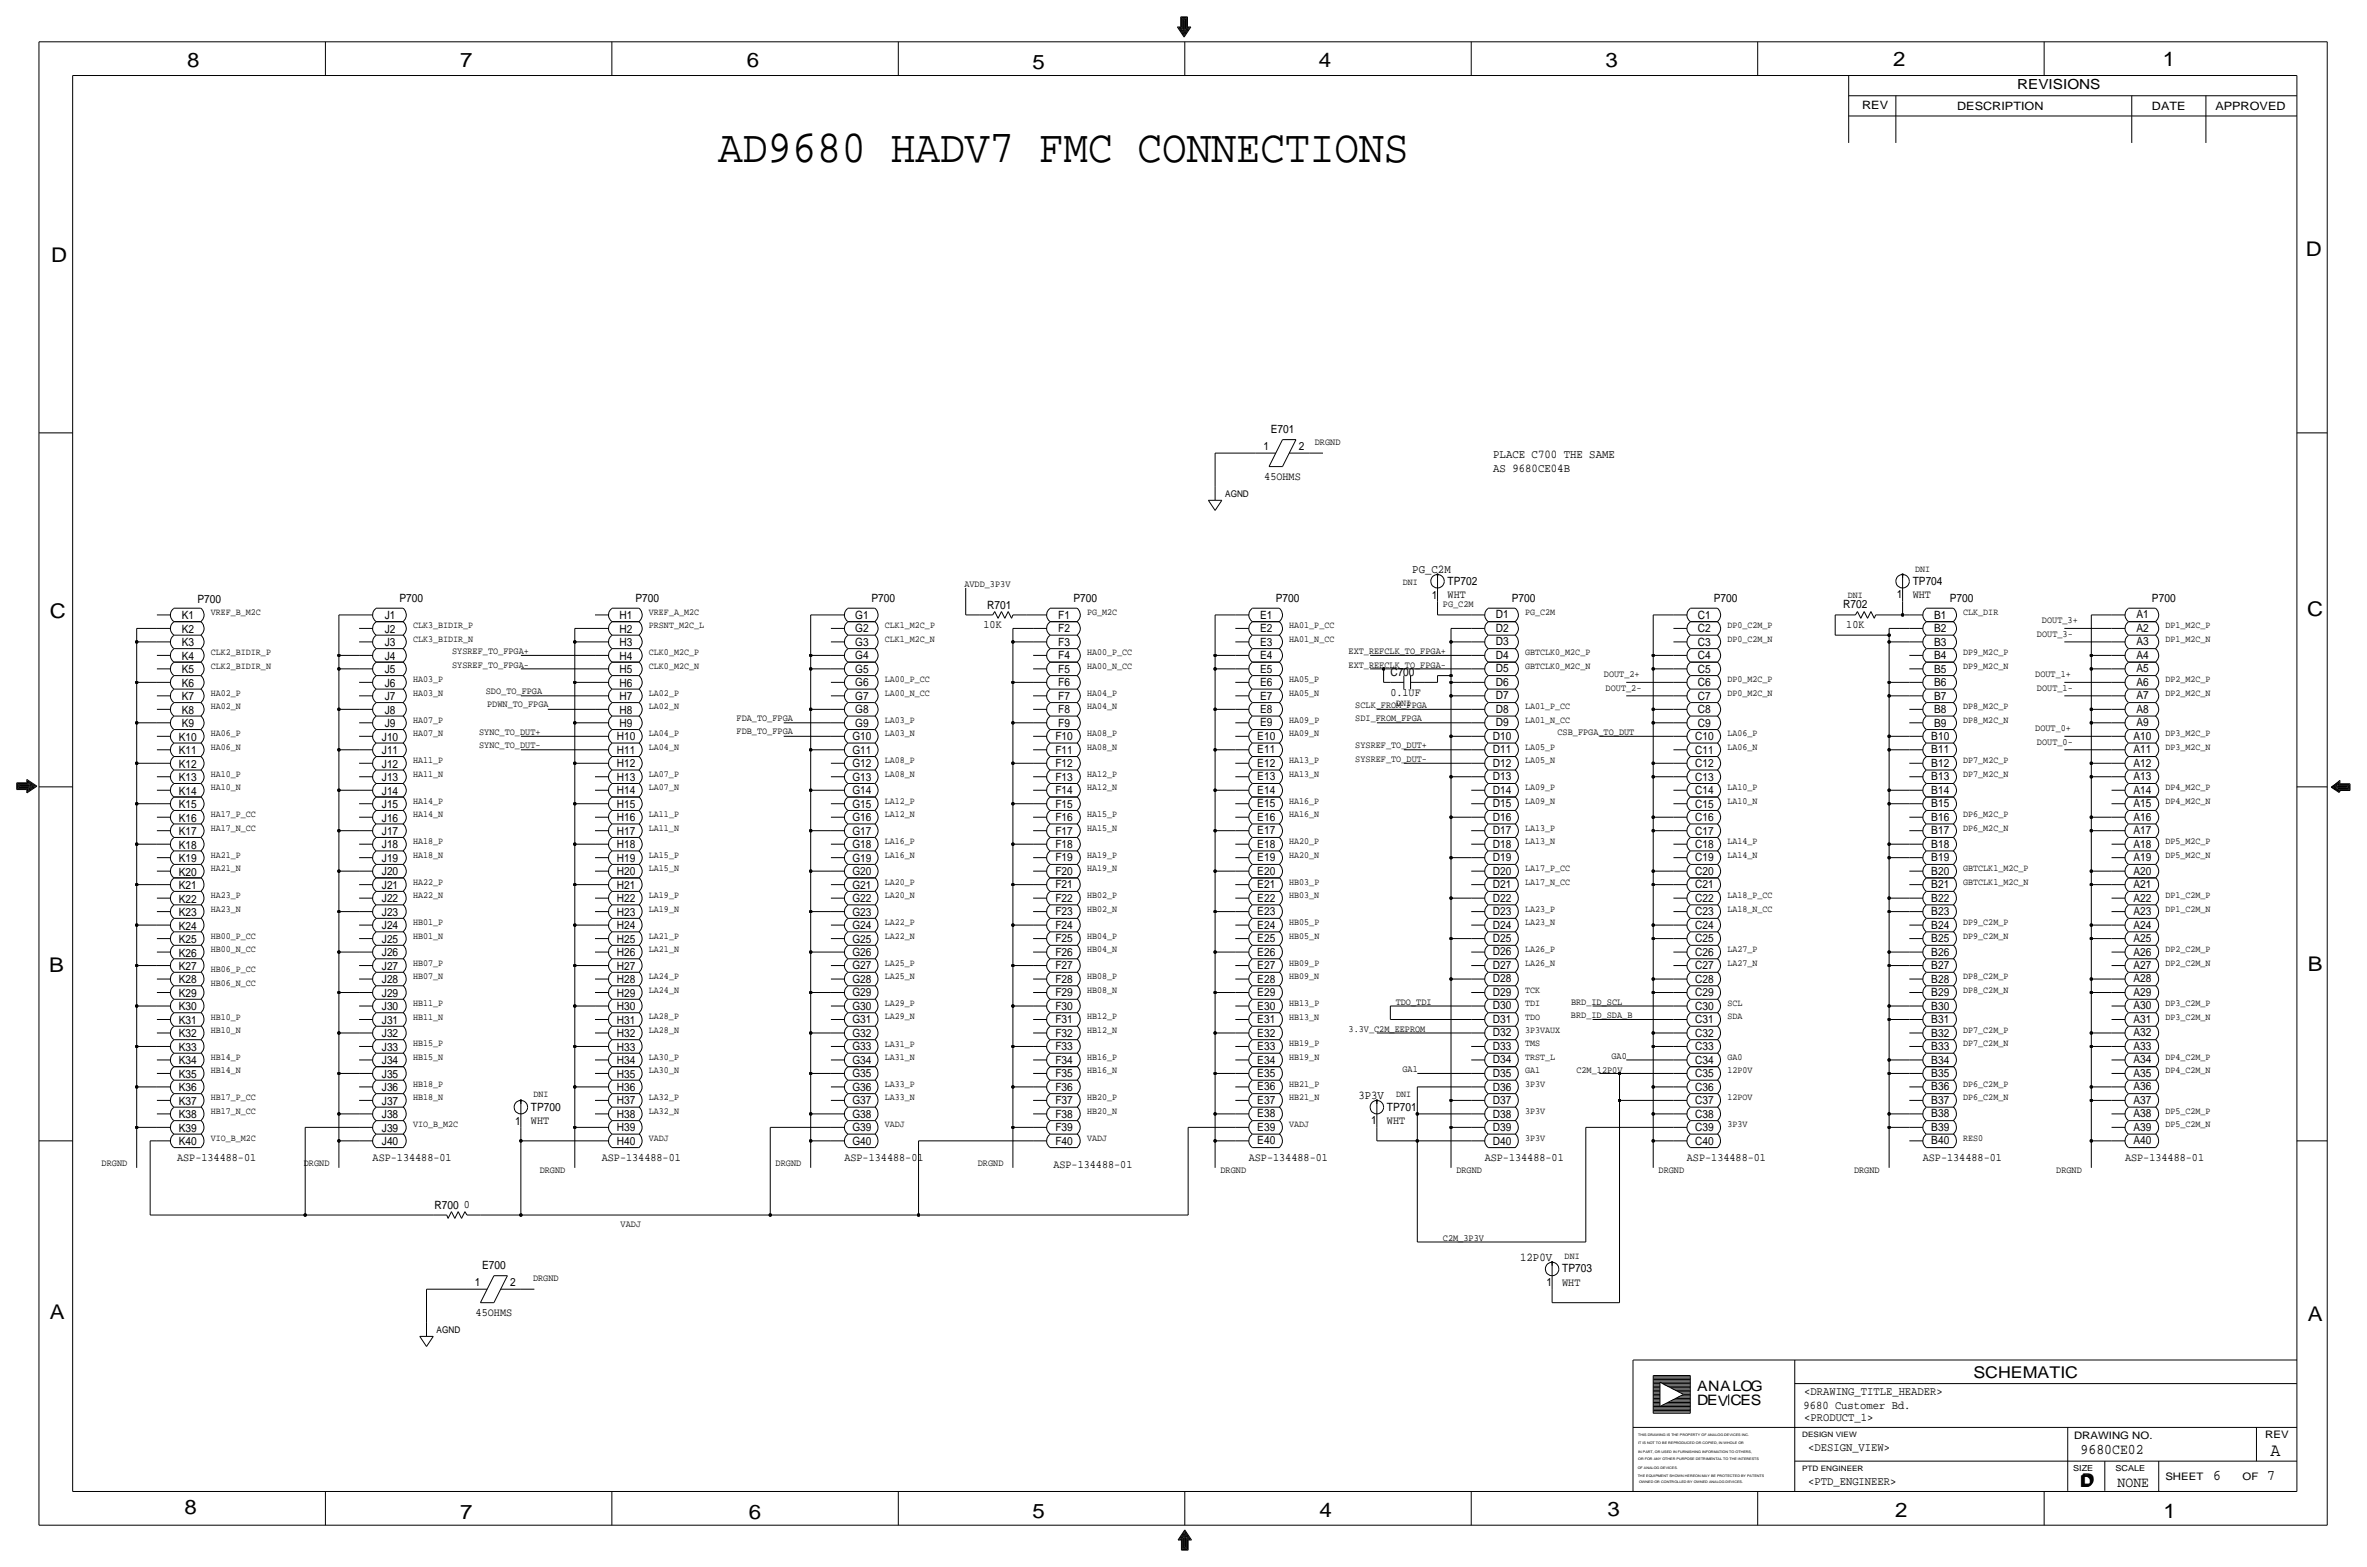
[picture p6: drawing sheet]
<svg xmlns="http://www.w3.org/2000/svg" width="892mm" height="590mm" viewBox="0 0 892 590" stroke-linecap="round" stroke-linejoin="round" font-family="sans-serif">
<defs><g id="words">
<text font-size="17.4" x="270.6" y="60.9">AD9680 HADV7 FMC CONNECTIONS</text>
<g font-size="7.6">
<text x="70.6" y="25.4">8</text>
<text x="173.4" y="25.4">7</text>
<text x="281.4" y="25.1">6</text>
<text x="389.1" y="26.2">5</text>
<text x="497" y="25.4">4</text>
<text x="605" y="25.1">3</text>
<text x="713.4" y="24.9">2</text>
<text x="815" y="24.9">1</text>
<text x="19.3" y="98.8">D</text>
<text x="868.9" y="96.5">D</text>
<text x="18.8" y="232.7">C</text>
<text x="869.4" y="232.1">C</text>
<text x="869.6" y="365.8">B</text>
<text x="18.5" y="366">B</text>
<text x="18.8" y="496.8">A</text>
<text x="869.6" y="497.6">A</text>
<text x="69.6" y="570.5">8</text>
<text x="173.4" y="572.3">7</text>
<text x="282.2" y="572.3">6</text>
<text x="389.1" y="571.7">5</text>
<text x="497.3" y="571.5">4</text>
<text x="605.7" y="571.2">3</text>
<text x="714.2" y="571.5">2</text>
<text x="815.3" y="572">1</text>
</g>
<text font-size="7" x="855.6" y="548.4">A</text>
<g font-size="6.1">
<text x="743.7" y="518.9">SCHEMATIC</text>
<text x="783.8" y="560.3">D</text>
<text x="784.3" y="559.8">D</text>
</g>
<g font-size="5.6">
<text x="784" y="547.9">9680CE02</text>
<text x="834.1" y="557.5">6</text>
<text x="854.4" y="557.5">7</text>
<text x="798" y="560.1">NONE</text>
</g>
<g font-size="5.4">
<text x="639.5" y="524.2">ANALOG</text>
<text x="639.5" y="529.3">DEV</text>
<text x="652.1" y="529.3">CES</text>
</g>
<text font-size="5.2" x="760.2" y="33.5">REVISIONS</text>
<g font-size="4.5">
<text x="562.7" y="172.7">PLACE C700 THE SAME</text>
<text x="562.7" y="177.7">AS 9680CE04B</text>
<text x="532.2" y="215.8">PG_C2M</text>
<text x="511.9" y="414">3P3V</text>
<text x="572.9" y="474.9">12P0V</text>
</g>
<g font-size="4.4">
<text x="679.9" y="525.5">&lt;DRAWING_TITLE_HEADER&gt;</text>
<text x="679.7" y="530.9">9680 Customer Bd.</text>
<text x="679.9" y="535.2">&lt;PRODUCT_1&gt;</text>
<text x="681.4" y="546.6">&lt;DESIGN_VIEW&gt;</text>
<text x="681.4" y="559.3">&lt;PTD_ENGINEER&gt;</text>
</g>
<g font-size="4.3">
<text x="701.8" y="41.1">REV</text>
<text x="737.6" y="41.4">DESCRIPTION</text>
<text x="811" y="41.4">DATE</text>
<text x="834.8" y="41.4">APPROVED</text>
<text x="478.9" y="163.1">E701</text>
<text x="476.1" y="169.4">1</text>
<text x="489.4" y="169.4">2</text>
<text x="476.4" y="180.8">45OHMS</text>
<text x="545.5" y="220.4">TP702</text>
<text x="720.8" y="220.3">TP704</text>
<text x="74.4" y="227">P700</text>
<text x="150.6" y="227">P700</text>
<text x="239.5" y="226.9">P700</text>
<text x="328.4" y="226.8">P700</text>
<text x="404.6" y="226.8">P700</text>
<text x="480.8" y="226.7">P700</text>
<text x="539.6" y="225.5">1</text>
<text x="545.5" y="225.3">WHT</text>
<text x="569.7" y="226.6">P700</text>
<text x="645.9" y="226.8">P700</text>
<text x="714.8" y="225.4">1</text>
<text x="720.8" y="225.4">WHT</text>
<text x="734.8" y="226.7">P700</text>
<text x="811" y="226.6">P700</text>
<text x="68.5" y="233.4">K1</text>
<text x="145" y="233.3">J1</text>
<text x="233.5" y="233.2">H1</text>
<text x="322.3" y="233.2">G1</text>
<text x="372.1" y="229.3">R701</text>
<text x="398.8" y="233.1">F1</text>
<text x="474.9" y="233">E1</text>
<text x="563.7" y="233">D1</text>
<text x="639.9" y="233.1">C1</text>
<text x="694.6" y="229.2">R702</text>
<text x="728.9" y="233.1">B1</text>
<text x="805.1" y="233">A1</text>
<text x="68.5" y="238.4">K2</text>
<text x="145" y="238.4">J2</text>
<text x="233.5" y="238.3">H2</text>
<text x="322.3" y="238.3">G2</text>
<text x="370.7" y="236.7">10K</text>
<text x="398.8" y="238.2">F2</text>
<text x="474.9" y="238.1">E2</text>
<text x="563.7" y="238.1">D2</text>
<text x="639.9" y="238.2">C2</text>
<text x="695.8" y="236.7">10K</text>
<text x="728.9" y="238.1">B2</text>
<text x="805.1" y="238.1">A2</text>
<text x="68.5" y="243.5">K3</text>
<text x="145" y="243.5">J3</text>
<text x="233.5" y="243.4">H3</text>
<text x="322.3" y="243.3">G3</text>
<text x="398.8" y="243.3">F3</text>
<text x="474.9" y="243.2">E3</text>
<text x="563.7" y="243.1">D3</text>
<text x="639.9" y="243.3">C3</text>
<text x="728.9" y="243.2">B3</text>
<text x="805.1" y="243.1">A3</text>
<text x="68.5" y="248.6">K4</text>
<text x="145" y="248.5">J4</text>
<text x="233.5" y="248.5">H4</text>
<text x="322.3" y="248.4">G4</text>
<text x="398.8" y="248.3">F4</text>
<text x="474.9" y="248.3">E4</text>
<text x="563.7" y="248.2">D4</text>
<text x="639.9" y="248.4">C4</text>
<text x="728.9" y="248.3">B4</text>
<text x="805.1" y="248.2">A4</text>
<text x="68.5" y="253.7">K5</text>
<text x="145" y="253.6">J5</text>
<text x="233.5" y="253.6">H5</text>
<text x="322.3" y="253.5">G5</text>
<text x="398.8" y="253.4">F5</text>
<text x="474.9" y="253.4">E5</text>
<text x="524" y="254.6">C700</text>
<text x="563.7" y="253.3">D5</text>
<text x="639.9" y="253.4">C5</text>
<text x="728.9" y="253.4">B5</text>
<text x="805.1" y="253.3">A5</text>
<text x="68.5" y="263.8">K7</text>
<text x="68.5" y="258.8">K6</text>
<text x="145" y="263.8">J7</text>
<text x="145" y="258.7">J6</text>
<text x="233.5" y="263.7">H7</text>
<text x="233.5" y="258.6">H6</text>
<text x="322.3" y="263.6">G7</text>
<text x="322.3" y="258.6">G6</text>
<text x="398.8" y="263.6">F7</text>
<text x="398.8" y="258.5">F6</text>
<text x="474.9" y="263.5">E7</text>
<text x="474.9" y="258.4">E6</text>
<text x="524" y="262.1">0.1UF</text>
<text x="563.7" y="263.4">D7</text>
<text x="563.7" y="258.4">D6</text>
<text x="639.9" y="263.6">C7</text>
<text x="639.9" y="258.5">C6</text>
<text x="728.9" y="263.5">B7</text>
<text x="728.9" y="258.4">B6</text>
<text x="805.1" y="263.5">A7</text>
<text x="805.1" y="258.4">A6</text>
<text x="68.5" y="268.9">K8</text>
<text x="145" y="268.9">J8</text>
<text x="233.5" y="268.8">H8</text>
<text x="322.3" y="268.7">G8</text>
<text x="398.8" y="268.7">F8</text>
<text x="474.9" y="268.6">E8</text>
<text x="563.7" y="268.5">D8</text>
<text x="639.9" y="268.7">C8</text>
<text x="728.9" y="268.6">B8</text>
<text x="805.1" y="268.5">A8</text>
<text x="68.5" y="274">K9</text>
<text x="145" y="273.9">J9</text>
<text x="233.5" y="273.9">H9</text>
<text x="322.3" y="273.8">G9</text>
<text x="398.8" y="273.7">F9</text>
<text x="474.9" y="273.7">E9</text>
<text x="563.7" y="273.6">D9</text>
<text x="639.9" y="273.7">C9</text>
<text x="728.9" y="273.7">B9</text>
<text x="805.1" y="273.6">A9</text>
<text x="67.4" y="279.1">K10</text>
<text x="143.9" y="279">J10</text>
<text x="232.4" y="278.9">H10</text>
<text x="321.2" y="278.9">G10</text>
<text x="397.7" y="278.8">F10</text>
<text x="473.8" y="278.7">E10</text>
<text x="562.6" y="278.7">D10</text>
<text x="638.8" y="278.8">C10</text>
<text x="727.8" y="278.8">B10</text>
<text x="804" y="278.7">A10</text>
<text x="67.4" y="284.1">K11</text>
<text x="143.9" y="284.1">J11</text>
<text x="232.4" y="284">H11</text>
<text x="321.2" y="284">G11</text>
<text x="397.7" y="283.9">F11</text>
<text x="473.8" y="283.8">E11</text>
<text x="562.6" y="283.8">D11</text>
<text x="638.8" y="283.9">C11</text>
<text x="727.8" y="283.8">B11</text>
<text x="804" y="283.8">A11</text>
<text x="67.4" y="289.2">K12</text>
<text x="143.9" y="289.2">J12</text>
<text x="232.4" y="289.1">H12</text>
<text x="321.2" y="289">G12</text>
<text x="397.7" y="289">F12</text>
<text x="473.8" y="294">E13</text>
<text x="473.8" y="288.9">E12</text>
<text x="562.6" y="293.9">D13</text>
<text x="562.6" y="288.8">D12</text>
<text x="638.8" y="289">C12</text>
<text x="727.8" y="294">B13</text>
<text x="727.8" y="288.9">B12</text>
<text x="804" y="293.9">A13</text>
<text x="804" y="288.8">A12</text>
<text x="67.4" y="299.4">K14</text>
<text x="67.4" y="294.3">K13</text>
<text x="143.9" y="299.3">J14</text>
<text x="143.9" y="294.2">J13</text>
<text x="232.4" y="299.3">H14</text>
<text x="232.4" y="294.2">H13</text>
<text x="321.2" y="299.2">G14</text>
<text x="321.2" y="294.1">G13</text>
<text x="397.7" y="299.1">F14</text>
<text x="397.7" y="294">F13</text>
<text x="473.8" y="299.1">E14</text>
<text x="562.6" y="299">D14</text>
<text x="638.8" y="299.1">C14</text>
<text x="638.8" y="294.1">C13</text>
<text x="727.8" y="299.1">B14</text>
<text x="804" y="299">A14</text>
<text x="67.4" y="304.5">K15</text>
<text x="143.9" y="304.4">J15</text>
<text x="232.4" y="304.3">H15</text>
<text x="321.2" y="304.3">G15</text>
<text x="397.7" y="304.2">F15</text>
<text x="473.8" y="304.1">E15</text>
<text x="562.6" y="304.1">D15</text>
<text x="638.8" y="304.2">C15</text>
<text x="727.8" y="304.1">B15</text>
<text x="804" y="304.1">A15</text>
<text x="67.4" y="309.5">K16</text>
<text x="143.9" y="309.5">J16</text>
<text x="232.4" y="309.4">H16</text>
<text x="321.2" y="309.3">G16</text>
<text x="397.7" y="309.3">F16</text>
<text x="473.8" y="309.2">E16</text>
<text x="562.6" y="309.2">D16</text>
<text x="638.8" y="309.3">C16</text>
<text x="727.8" y="309.2">B16</text>
<text x="804" y="309.2">A16</text>
<text x="67.4" y="314.6">K17</text>
<text x="143.9" y="314.6">J17</text>
<text x="232.4" y="314.5">H17</text>
<text x="321.2" y="314.4">G17</text>
<text x="397.7" y="314.4">F17</text>
<text x="473.8" y="314.3">E17</text>
<text x="562.6" y="314.2">D17</text>
<text x="638.8" y="314.4">C17</text>
<text x="727.8" y="314.3">B17</text>
<text x="804" y="314.2">A17</text>
<text x="67.4" y="319.7">K18</text>
<text x="143.9" y="319.6">J18</text>
<text x="232.4" y="319.6">H18</text>
<text x="321.2" y="319.5">G18</text>
<text x="397.7" y="319.4">F18</text>
<text x="473.8" y="319.4">E18</text>
<text x="562.6" y="319.3">D18</text>
<text x="638.8" y="319.4">C18</text>
<text x="727.8" y="319.4">B18</text>
<text x="804" y="319.3">A18</text>
<text x="67.4" y="329.9">K20</text>
<text x="67.4" y="324.8">K19</text>
<text x="143.9" y="329.8">J20</text>
<text x="143.9" y="324.7">J19</text>
<text x="232.4" y="329.7">H20</text>
<text x="232.4" y="324.6">H19</text>
<text x="321.2" y="329.7">G20</text>
<text x="321.2" y="324.6">G19</text>
<text x="397.7" y="329.6">F20</text>
<text x="397.7" y="324.5">F19</text>
<text x="473.8" y="329.5">E20</text>
<text x="473.8" y="324.5">E19</text>
<text x="562.6" y="329.5">D20</text>
<text x="562.6" y="324.4">D19</text>
<text x="638.8" y="329.6">C20</text>
<text x="638.8" y="324.5">C19</text>
<text x="727.8" y="329.5">B20</text>
<text x="727.8" y="324.5">B19</text>
<text x="804" y="329.5">A20</text>
<text x="804" y="324.4">A19</text>
<text x="67.4" y="334.9">K21</text>
<text x="143.9" y="334.9">J21</text>
<text x="232.4" y="334.8">H21</text>
<text x="321.2" y="334.7">G21</text>
<text x="397.7" y="334.7">F21</text>
<text x="473.8" y="334.6">E21</text>
<text x="562.6" y="334.5">D21</text>
<text x="638.8" y="334.7">C21</text>
<text x="727.8" y="334.6">B21</text>
<text x="804" y="334.6">A21</text>
<text x="67.4" y="340">K22</text>
<text x="143.9" y="339.9">J22</text>
<text x="232.4" y="339.9">H22</text>
<text x="321.2" y="339.8">G22</text>
<text x="397.7" y="339.8">F22</text>
<text x="473.8" y="339.7">E22</text>
<text x="562.6" y="339.6">D22</text>
<text x="638.8" y="339.8">C22</text>
<text x="727.8" y="339.7">B22</text>
<text x="804" y="339.6">A22</text>
<text x="67.4" y="345.1">K23</text>
<text x="143.9" y="345">J23</text>
<text x="232.4" y="345">H23</text>
<text x="321.2" y="344.9">G23</text>
<text x="397.7" y="344.8">F23</text>
<text x="473.8" y="344.8">E23</text>
<text x="562.6" y="344.7">D23</text>
<text x="638.8" y="344.8">C23</text>
<text x="727.8" y="344.8">B23</text>
<text x="804" y="344.7">A23</text>
<text x="67.4" y="350.2">K24</text>
<text x="143.9" y="350.1">J24</text>
<text x="232.4" y="350">H24</text>
<text x="321.2" y="350">G24</text>
<text x="397.7" y="349.9">F24</text>
<text x="473.8" y="349.8">E24</text>
<text x="562.6" y="349.8">D24</text>
<text x="638.8" y="349.9">C24</text>
<text x="727.8" y="349.9">B24</text>
<text x="804" y="349.8">A24</text>
<text x="67.4" y="355.2">K25</text>
<text x="143.9" y="355.2">J25</text>
<text x="232.4" y="355.1">H25</text>
<text x="321.2" y="355.1">G25</text>
<text x="397.7" y="355">F25</text>
<text x="473.8" y="354.9">E25</text>
<text x="562.6" y="359.9">D26</text>
<text x="562.6" y="354.9">D25</text>
<text x="638.8" y="355">C25</text>
<text x="727.8" y="354.9">B25</text>
<text x="804" y="359.9">A26</text>
<text x="804" y="354.9">A25</text>
<text x="67.4" y="365.4">K27</text>
<text x="67.4" y="360.3">K26</text>
<text x="143.9" y="365.3">J27</text>
<text x="143.9" y="360.3">J26</text>
<text x="232.4" y="365.3">H27</text>
<text x="232.4" y="360.2">H26</text>
<text x="321.2" y="365.2">G27</text>
<text x="321.2" y="360.1">G26</text>
<text x="397.7" y="365.1">F27</text>
<text x="397.7" y="360.1">F26</text>
<text x="473.8" y="365.1">E27</text>
<text x="473.8" y="360">E26</text>
<text x="562.6" y="365">D27</text>
<text x="638.8" y="365.2">C27</text>
<text x="638.8" y="360.1">C26</text>
<text x="727.8" y="365.1">B27</text>
<text x="727.8" y="360">B26</text>
<text x="804" y="365">A27</text>
<text x="67.4" y="370.5">K28</text>
<text x="143.9" y="370.4">J28</text>
<text x="232.4" y="370.4">H28</text>
<text x="321.2" y="370.3">G28</text>
<text x="397.7" y="370.2">F28</text>
<text x="473.8" y="370.2">E28</text>
<text x="562.6" y="370.1">D28</text>
<text x="638.8" y="370.2">C28</text>
<text x="727.8" y="370.2">B28</text>
<text x="804" y="370.1">A28</text>
<text x="67.4" y="375.6">K29</text>
<text x="143.9" y="375.5">J29</text>
<text x="232.4" y="375.4">H29</text>
<text x="321.2" y="375.4">G29</text>
<text x="397.7" y="375.3">F29</text>
<text x="473.8" y="375.2">E29</text>
<text x="562.6" y="375.2">D29</text>
<text x="638.8" y="375.3">C29</text>
<text x="727.8" y="375.2">B29</text>
<text x="804" y="375.2">A29</text>
<text x="67.4" y="380.6">K30</text>
<text x="143.9" y="380.6">J30</text>
<text x="232.4" y="380.5">H30</text>
<text x="321.2" y="380.4">G30</text>
<text x="397.7" y="380.4">F30</text>
<text x="473.8" y="380.3">E30</text>
<text x="562.6" y="380.2">D30</text>
<text x="638.8" y="380.4">C30</text>
<text x="727.8" y="380.3">B30</text>
<text x="804" y="380.3">A30</text>
<text x="67.4" y="385.7">K31</text>
<text x="143.9" y="385.7">J31</text>
<text x="232.4" y="385.6">H31</text>
<text x="321.2" y="385.5">G31</text>
<text x="397.7" y="385.5">F31</text>
<text x="473.8" y="385.4">E31</text>
<text x="562.6" y="385.3">D31</text>
<text x="638.8" y="385.5">C31</text>
<text x="727.8" y="385.4">B31</text>
<text x="804" y="385.3">A31</text>
<text x="67.4" y="395.9">K33</text>
<text x="67.4" y="390.8">K32</text>
<text x="143.9" y="395.8">J33</text>
<text x="143.9" y="390.7">J32</text>
<text x="232.4" y="395.7">H33</text>
<text x="232.4" y="390.7">H32</text>
<text x="321.2" y="395.7">G33</text>
<text x="321.2" y="390.6">G32</text>
<text x="397.7" y="395.6">F33</text>
<text x="397.7" y="390.5">F32</text>
<text x="473.8" y="395.6">E33</text>
<text x="473.8" y="390.5">E32</text>
<text x="562.6" y="395.5">D33</text>
<text x="562.6" y="390.4">D32</text>
<text x="638.8" y="395.6">C33</text>
<text x="638.8" y="390.5">C32</text>
<text x="727.8" y="395.6">B33</text>
<text x="727.8" y="390.5">B32</text>
<text x="804" y="395.5">A33</text>
<text x="804" y="390.4">A32</text>
<text x="67.4" y="400.9">K34</text>
<text x="143.9" y="400.9">J34</text>
<text x="232.4" y="400.8">H34</text>
<text x="321.2" y="400.8">G34</text>
<text x="397.7" y="400.7">F34</text>
<text x="473.8" y="400.6">E34</text>
<text x="562.6" y="400.6">D34</text>
<text x="638.8" y="400.7">C34</text>
<text x="727.8" y="400.6">B34</text>
<text x="804" y="400.6">A34</text>
<text x="67.4" y="406">K35</text>
<text x="143.9" y="406">J35</text>
<text x="232.4" y="405.9">H35</text>
<text x="321.2" y="405.8">G35</text>
<text x="397.7" y="405.8">F35</text>
<text x="473.8" y="405.7">E35</text>
<text x="562.6" y="405.6">D35</text>
<text x="638.8" y="405.8">C35</text>
<text x="727.8" y="405.7">B35</text>
<text x="804" y="405.6">A35</text>
<text x="67.4" y="411.1">K36</text>
<text x="143.9" y="411">J36</text>
<text x="232.4" y="411">H36</text>
<text x="321.2" y="410.9">G36</text>
<text x="397.7" y="410.8">F36</text>
<text x="473.8" y="410.8">E36</text>
<text x="562.6" y="410.9">D36</text>
<text x="638.8" y="410.9">C36</text>
<text x="727.8" y="410.8">B36</text>
<text x="804" y="410.7">A36</text>
<text x="67.4" y="416.2">K37</text>
<text x="143.9" y="416.1">J37</text>
<text x="200.1" y="418.7">TP700</text>
<text x="232.4" y="416.1">H37</text>
<text x="321.2" y="416">G37</text>
<text x="397.7" y="415.9">F37</text>
<text x="473.8" y="415.9">E37</text>
<text x="522.7" y="418.4">TP701</text>
<text x="562.6" y="416">D37</text>
<text x="638.8" y="415.9">C37</text>
<text x="727.8" y="415.9">B37</text>
<text x="804" y="415.8">A37</text>
<text x="67.4" y="421.3">K38</text>
<text x="143.9" y="421.2">J38</text>
<text x="194.1" y="423.7">1</text>
<text x="200.1" y="423.5">WHT</text>
<text x="232.4" y="421.1">H38</text>
<text x="321.2" y="421.1">G38</text>
<text x="397.7" y="421">F38</text>
<text x="473.8" y="420.9">E38</text>
<text x="516.7" y="423.5">1</text>
<text x="522.7" y="423.5">WHT</text>
<text x="562.6" y="421.1">D38</text>
<text x="638.8" y="421">C38</text>
<text x="727.8" y="420.9">B38</text>
<text x="804" y="426">A39</text>
<text x="804" y="420.9">A38</text>
<text x="67.4" y="431.4">K40</text>
<text x="67.4" y="426.3">K39</text>
<text x="143.9" y="431.4">J40</text>
<text x="143.9" y="426.3">J39</text>
<text x="232.4" y="431.3">H40</text>
<text x="232.4" y="426.2">H39</text>
<text x="321.2" y="431.2">G40</text>
<text x="321.2" y="426.1">G39</text>
<text x="397.7" y="431.2">F40</text>
<text x="397.7" y="426.1">F39</text>
<text x="473.8" y="431.1">E40</text>
<text x="473.8" y="426">E39</text>
<text x="562.6" y="431.2">D40</text>
<text x="562.6" y="426.2">D39</text>
<text x="638.8" y="431.2">C40</text>
<text x="638.8" y="426.1">C39</text>
<text x="727.8" y="431.1">B40</text>
<text x="727.8" y="426">B39</text>
<text x="804" y="431">A40</text>
<text x="66.8" y="437.4">ASP-134488-01</text>
<text x="140.4" y="437.4">ASP-134488-01</text>
<text x="226.8" y="437.4">ASP-134488-01</text>
<text x="318.2" y="437.4">ASP-134488-01</text>
<text x="470.6" y="437.4">ASP-134488-01</text>
<text x="559.5" y="437.4">ASP-134488-01</text>
<text x="635.7" y="437.4">ASP-134488-01</text>
<text x="724.6" y="437.4">ASP-134488-01</text>
<text x="800.8" y="437.4">ASP-134488-01</text>
<text x="397" y="439.9">ASP-134488-01</text>
<text x="163.8" y="455.5">R700</text>
<text x="174.8" y="455.2">0</text>
<text x="181.7" y="478">E700</text>
<text x="588.7" y="479.3">TP703</text>
<text x="178.9" y="484.4">1</text>
<text x="192.2" y="484.4">2</text>
<text x="582.7" y="484.4">1</text>
<text x="588.7" y="484.4">WHT</text>
<text x="179.3" y="495.8">45OHMS</text>
</g>
<g font-size="3.9">
<text x="781.6" y="542.1">DRAWING NO.</text>
<text x="853.6" y="541.8">REV</text>
<text x="816" y="557.4">SHEET</text>
<text x="845.1" y="557.5">OF</text>
</g>
<g font-size="3.6">
<text x="495.5" y="167.6">DRGND</text>
<text x="363.4" y="221">AVDD_3P3V</text>
<text x="543.8" y="228.6">PG_C2M</text>
<text x="769.5" y="234.8">DOUT_3+</text>
<text x="767.6" y="240">DOUT_3-</text>
<text x="170.4" y="246.4">SYSREF_TO_FPGA+</text>
<text x="170.4" y="251.5">SYSREF_TO_FPGA-</text>
<text x="508.2" y="246.4">EXT_REFCLK_TO_FPGA+</text>
<text x="508.2" y="251.5">EXT_REFCLK_TO_FPGA-</text>
<text x="604.4" y="255.1">DOUT_2+</text>
<text x="767" y="255.1">DOUT_1+</text>
<text x="183.1" y="261.6">SDO_TO_FPGA</text>
<text x="605.1" y="260.3">DOUT_2-</text>
<text x="767.6" y="260.3">DOUT_1-</text>
<text x="183.6" y="266.4">PDWN_TO_FPGA</text>
<text x="510.7" y="266.7">SCLK_FROM_FPGA</text>
<text x="277.6" y="271.5">FDA_TO_FPGA</text>
<text x="510.7" y="271.8">SDI_FROM_FPGA</text>
<text x="767" y="275.4">DOUT_0+</text>
<text x="180.5" y="276.9">SYNC_TO_DUT+</text>
<text x="180.5" y="281.9">SYNC_TO_DUT-</text>
<text x="277.6" y="276.6">FDB_TO_FPGA</text>
<text x="510.7" y="281.9">SYSREF_TO_DUT+</text>
<text x="586.9" y="276.9">CSB_FPGA_TO_DUT</text>
<text x="767.6" y="280.7">DOUT_0-</text>
<text x="510.7" y="287">SYSREF_TO_DUT-</text>
<text x="526" y="378.5">TDO_TDI</text>
<text x="592" y="383.5">BRD_ID_SDA_B</text>
<text x="592" y="378.5">BRD_ID_SCL</text>
<text x="508.2" y="388.6">3.3V_C2M_EEPROM</text>
<text x="607.3" y="398.8">GA0</text>
<text x="528.5" y="403.9">GA1</text>
<text x="594.1" y="404.2">C2M_12P0V</text>
<text x="38.3" y="439.4">DRGND</text>
<text x="114.5" y="439.4">DRGND</text>
<text x="203.4" y="442">DRGND</text>
<text x="292.3" y="439.4">DRGND</text>
<text x="368.5" y="439.4">DRGND</text>
<text x="459.9" y="442">DRGND</text>
<text x="548.8" y="442">DRGND</text>
<text x="625" y="442">DRGND</text>
<text x="698.7" y="442">DRGND</text>
<text x="774.9" y="442">DRGND</text>
<text x="233.9" y="462.3">VADJ</text>
<text x="543.8" y="467.4">C2M_3P3V</text>
<text x="200.9" y="482.6">DRGND</text>
</g>
<g font-size="3.5">
<text x="461.7" y="187.2">AGND</text>
<text x="721.7" y="215.3">DNI</text>
<text x="528.7" y="220.4">DNI</text>
<text x="696.3" y="225.5">DNI</text>
<text x="79.4" y="231.6">VREF_B_M2C</text>
<text x="244.6" y="231.6">VREF_A_M2C</text>
<text x="409.7" y="231.6">PG_M2C</text>
<text x="574.7" y="231.6">PG_C2M</text>
<text x="739.8" y="231.7">CLK_DIR</text>
<text x="155.7" y="236.7">CLK3_BIDIR_P</text>
<text x="244.6" y="236.7">PRSNT_M2C_L</text>
<text x="333.5" y="236.7">CLK1_M2C_P</text>
<text x="485.8" y="236.7">HA01_P_CC</text>
<text x="650.9" y="236.7">DP0_C2M_P</text>
<text x="816" y="236.7">DP1_M2C_P</text>
<text x="155.7" y="241.8">CLK3_BIDIR_N</text>
<text x="333.4" y="241.8">CLK1_M2C_N</text>
<text x="485.8" y="241.8">HA01_N_CC</text>
<text x="650.9" y="241.8">DP0_C2M_N</text>
<text x="816" y="241.8">DP1_M2C_N</text>
<text x="79.4" y="252">CLK2_BIDIR_N</text>
<text x="79.4" y="246.9">CLK2_BIDIR_P</text>
<text x="244.6" y="246.9">CLK0_M2C_P</text>
<text x="244.6" y="252">CLK0_M2C_N</text>
<text x="409.7" y="252">HA00_N_CC</text>
<text x="409.7" y="246.9">HA00_P_CC</text>
<text x="574.7" y="252">GBTCLK0_M2C_N</text>
<text x="574.7" y="246.9">GBTCLK0_M2C_P</text>
<text x="739.8" y="246.9">DP9_M2C_P</text>
<text x="739.8" y="252">DP9_M2C_N</text>
<text x="155.7" y="257">HA03_P</text>
<text x="333.5" y="257">LA00_P_CC</text>
<text x="485.8" y="257">HA05_P</text>
<text x="650.9" y="257">DP0_M2C_P</text>
<text x="816" y="257.1">DP2_M2C_P</text>
<text x="79.4" y="262.1">HA02_P</text>
<text x="155.6" y="262.1">HA03_N</text>
<text x="244.6" y="262.1">LA02_P</text>
<text x="333.5" y="262.1">LA00_N_CC</text>
<text x="409.6" y="262.1">HA04_P</text>
<text x="485.8" y="262.1">HA05_N</text>
<text x="650.9" y="262.1">DP0_M2C_N</text>
<text x="816" y="262.1">DP2_M2C_N</text>
<text x="79.4" y="267.2">HA02_N</text>
<text x="244.6" y="267.2">LA02_N</text>
<text x="409.7" y="267.2">HA04_N</text>
<text x="526.1" y="266.1">DNI</text>
<text x="574.7" y="267.2">LA01_P_CC</text>
<text x="739.8" y="267.2">DP8_M2C_P</text>
<text x="155.6" y="272.3">HA07_P</text>
<text x="333.4" y="272.3">LA03_P</text>
<text x="485.9" y="272.3">HA09_P</text>
<text x="574.7" y="272.3">LA01_N_CC</text>
<text x="739.8" y="272.3">DP8_M2C_N</text>
<text x="79.4" y="277.4">HA06_P</text>
<text x="155.6" y="277.4">HA07_N</text>
<text x="244.6" y="277.4">LA04_P</text>
<text x="333.5" y="277.4">LA03_N</text>
<text x="409.7" y="277.4">HA08_P</text>
<text x="485.8" y="277.4">HA09_N</text>
<text x="650.9" y="277.4">LA06_P</text>
<text x="816" y="277.4">DP3_M2C_P</text>
<text x="79.4" y="282.5">HA06_N</text>
<text x="155.6" y="287.5">HA11_P</text>
<text x="244.6" y="282.4">LA04_N</text>
<text x="333.4" y="287.5">LA08_P</text>
<text x="409.7" y="282.4">HA08_N</text>
<text x="485.8" y="287.5">HA13_P</text>
<text x="574.7" y="282.5">LA05_P</text>
<text x="574.7" y="287.5">LA05_N</text>
<text x="650.9" y="282.5">LA06_N</text>
<text x="739.8" y="287.5">DP7_M2C_P</text>
<text x="816" y="282.5">DP3_M2C_N</text>
<text x="79.4" y="292.6">HA10_P</text>
<text x="155.6" y="292.6">HA11_N</text>
<text x="244.5" y="292.6">LA07_P</text>
<text x="333.5" y="292.6">LA08_N</text>
<text x="409.6" y="292.6">HA12_P</text>
<text x="485.8" y="292.6">HA13_N</text>
<text x="739.8" y="292.6">DP7_M2C_N</text>
<text x="79.4" y="297.7">HA10_N</text>
<text x="244.5" y="297.7">LA07_N</text>
<text x="409.6" y="297.7">HA12_N</text>
<text x="574.7" y="297.7">LA09_P</text>
<text x="650.9" y="297.7">LA10_P</text>
<text x="816" y="297.7">DP4_M2C_P</text>
<text x="155.6" y="302.8">HA14_P</text>
<text x="333.5" y="302.8">LA12_P</text>
<text x="485.8" y="302.8">HA16_P</text>
<text x="574.7" y="302.8">LA09_N</text>
<text x="650.9" y="302.8">LA10_N</text>
<text x="816" y="302.8">DP4_M2C_N</text>
<text x="79.4" y="307.9">HA17_P_CC</text>
<text x="155.6" y="307.9">HA14_N</text>
<text x="244.6" y="307.8">LA11_P</text>
<text x="333.4" y="307.9">LA12_N</text>
<text x="409.7" y="307.8">HA15_P</text>
<text x="485.8" y="307.9">HA16_N</text>
<text x="739.8" y="307.8">DP6_M2C_P</text>
<text x="79.4" y="312.9">HA17_N_CC</text>
<text x="244.5" y="312.9">LA11_N</text>
<text x="409.6" y="312.9">HA15_N</text>
<text x="574.7" y="312.9">LA13_P</text>
<text x="739.8" y="312.9">DP6_M2C_N</text>
<text x="79.4" y="323.1">HA21_P</text>
<text x="155.6" y="323.1">HA18_N</text>
<text x="155.6" y="318">HA18_P</text>
<text x="244.6" y="323.1">LA15_P</text>
<text x="333.5" y="323.1">LA16_N</text>
<text x="333.5" y="318">LA16_P</text>
<text x="409.6" y="323.1">HA19_P</text>
<text x="485.8" y="323.1">HA20_N</text>
<text x="485.8" y="318">HA20_P</text>
<text x="574.7" y="318">LA13_N</text>
<text x="650.9" y="323.1">LA14_N</text>
<text x="650.9" y="318">LA14_P</text>
<text x="816" y="318">DP5_M2C_P</text>
<text x="816" y="323.1">DP5_M2C_N</text>
<text x="79.4" y="328.2">HA21_N</text>
<text x="244.5" y="328.2">LA15_N</text>
<text x="409.6" y="328.2">HA19_N</text>
<text x="574.7" y="328.2">LA17_P_CC</text>
<text x="739.8" y="328.2">GBTCLK1_M2C_P</text>
<text x="155.6" y="333.3">HA22_P</text>
<text x="333.5" y="333.2">LA20_P</text>
<text x="485.9" y="333.2">HB03_P</text>
<text x="574.7" y="333.2">LA17_N_CC</text>
<text x="739.8" y="333.2">GBTCLK1_M2C_N</text>
<text x="79.4" y="338.3">HA23_P</text>
<text x="155.6" y="338.3">HA22_N</text>
<text x="244.5" y="338.3">LA19_P</text>
<text x="333.5" y="338.3">LA20_N</text>
<text x="409.7" y="338.3">HB02_P</text>
<text x="485.8" y="338.3">HB03_N</text>
<text x="650.9" y="338.3">LA18_P_CC</text>
<text x="816" y="338.3">DP1_C2M_P</text>
<text x="79.4" y="343.4">HA23_N</text>
<text x="244.5" y="343.4">LA19_N</text>
<text x="409.7" y="343.4">HB02_N</text>
<text x="574.7" y="343.4">LA23_P</text>
<text x="650.9" y="343.4">LA18_N_CC</text>
<text x="816" y="343.4">DP1_C2M_N</text>
<text x="79.4" y="353.6">HB00_P_CC</text>
<text x="155.6" y="348.5">HB01_P</text>
<text x="155.6" y="353.6">HB01_N</text>
<text x="244.6" y="353.6">LA21_P</text>
<text x="333.4" y="348.5">LA22_P</text>
<text x="333.4" y="353.6">LA22_N</text>
<text x="409.6" y="353.6">HB04_P</text>
<text x="485.9" y="353.6">HB05_N</text>
<text x="485.9" y="348.5">HB05_P</text>
<text x="574.7" y="348.5">LA23_N</text>
<text x="739.8" y="348.5">DP9_C2M_P</text>
<text x="739.8" y="353.6">DP9_C2M_N</text>
<text x="79.4" y="358.7">HB00_N_CC</text>
<text x="244.5" y="358.7">LA21_N</text>
<text x="409.7" y="358.7">HB04_N</text>
<text x="574.7" y="358.7">LA26_P</text>
<text x="650.9" y="358.6">LA27_P</text>
<text x="816" y="358.7">DP2_C2M_P</text>
<text x="155.6" y="363.7">HB07_P</text>
<text x="333.5" y="363.7">LA25_P</text>
<text x="485.9" y="363.7">HB09_P</text>
<text x="574.7" y="363.7">LA26_N</text>
<text x="650.9" y="363.7">LA27_N</text>
<text x="816" y="363.7">DP2_C2M_N</text>
<text x="79.4" y="371.4">HB06_N_CC</text>
<text x="79.4" y="366.3">HB06_P_CC</text>
<text x="155.6" y="368.8">HB07_N</text>
<text x="244.6" y="368.8">LA24_P</text>
<text x="333.4" y="368.8">LA25_N</text>
<text x="409.6" y="368.8">HB08_P</text>
<text x="485.8" y="368.8">HB09_N</text>
<text x="739.8" y="368.8">DP8_C2M_P</text>
<text x="244.6" y="373.9">LA24_N</text>
<text x="409.6" y="373.9">HB08_N</text>
<text x="574.7" y="373.9">TCK</text>
<text x="739.8" y="373.9">DP8_C2M_N</text>
<text x="155.6" y="379">HB11_P</text>
<text x="333.5" y="379">LA29_P</text>
<text x="485.9" y="379">HB13_P</text>
<text x="574.7" y="379">TDI</text>
<text x="650.9" y="379">SCL</text>
<text x="816" y="379">DP3_C2M_P</text>
<text x="79.4" y="384.1">HB10_P</text>
<text x="79.4" y="389.1">HB10_N</text>
<text x="155.6" y="384.1">HB11_N</text>
<text x="244.5" y="384">LA28_P</text>
<text x="244.5" y="389.1">LA28_N</text>
<text x="333.4" y="384">LA29_N</text>
<text x="409.6" y="384">HB12_P</text>
<text x="409.6" y="389.1">HB12_N</text>
<text x="485.8" y="384.1">HB13_N</text>
<text x="574.7" y="389.1">3P3VAUX</text>
<text x="574.7" y="384.1">TDO</text>
<text x="650.9" y="384">SDA</text>
<text x="739.8" y="389.1">DP7_C2M_P</text>
<text x="816" y="384.1">DP3_C2M_N</text>
<text x="155.6" y="394.2">HB15_P</text>
<text x="333.4" y="394.2">LA31_P</text>
<text x="485.9" y="394.2">HB19_P</text>
<text x="574.7" y="394.2">TMS</text>
<text x="739.8" y="394.2">DP7_C2M_N</text>
<text x="79.4" y="399.3">HB14_P</text>
<text x="155.6" y="399.3">HB15_N</text>
<text x="244.5" y="399.3">LA30_P</text>
<text x="333.5" y="399.3">LA31_N</text>
<text x="409.6" y="399.3">HB16_P</text>
<text x="485.9" y="399.3">HB19_N</text>
<text x="574.7" y="399.3">TRST_L</text>
<text x="650.9" y="399.3">GA0</text>
<text x="816" y="399.3">DP4_C2M_P</text>
<text x="79.4" y="404.4">HB14_N</text>
<text x="244.5" y="404.4">LA30_N</text>
<text x="409.6" y="404.4">HB16_N</text>
<text x="574.7" y="404.4">GA1</text>
<text x="650.9" y="404.4">12P0V</text>
<text x="816" y="404.4">DP4_C2M_N</text>
<text x="155.6" y="409.5">HB18_P</text>
<text x="201" y="413.4">DNI</text>
<text x="333.5" y="409.5">LA33_P</text>
<text x="485.9" y="409.4">HB21_P</text>
<text x="526.1" y="413.4">DNI</text>
<text x="574.7" y="409.4">3P3V</text>
<text x="739.8" y="409.4">DP6_C2M_P</text>
<text x="79.4" y="419.6">HB17_N_CC</text>
<text x="79.4" y="414.5">HB17_P_CC</text>
<text x="155.7" y="414.5">HB18_N</text>
<text x="244.5" y="419.6">LA32_N</text>
<text x="244.5" y="414.5">LA32_P</text>
<text x="333.5" y="414.5">LA33_N</text>
<text x="409.6" y="419.6">HB20_N</text>
<text x="409.6" y="414.5">HB20_P</text>
<text x="485.9" y="414.5">HB21_N</text>
<text x="574.7" y="419.6">3P3V</text>
<text x="650.9" y="414.5">12POV</text>
<text x="739.8" y="414.5">DP6_C2M_N</text>
<text x="816" y="419.6">DP5_C2M_P</text>
<text x="155.6" y="424.7">VIO_B_M2C</text>
<text x="333.5" y="424.7">VADJ</text>
<text x="485.8" y="424.7">VADJ</text>
<text x="650.9" y="424.7">3P3V</text>
<text x="816" y="424.7">DP5_C2M_N</text>
<text x="79.4" y="429.8">VIO_B_M2C</text>
<text x="244.5" y="429.8">VADJ</text>
<text x="409.7" y="429.8">VADJ</text>
<text x="574.7" y="429.8">3P3V</text>
<text x="739.8" y="429.8">RES0</text>
<text x="589.6" y="474.4">DNI</text>
<text x="164.5" y="502.2">AGND</text>
</g>
<g font-size="3.1">
<text x="781.3" y="554">SIZE</text>
<text x="797.3" y="554">SCALE</text>
</g>
<g font-size="2.8">
<text x="679.1" y="541.3">DESIGN VIEW</text>
<text x="679.1" y="554">PTD ENGINEER</text>
</g>
<g font-size="1.3">
<text x="617.3" y="541.1">THIS DRAWING IS THE PROPERTY OF ANALOG DEVICES INC.</text>
<text x="617.3" y="543.9">IT IS NOT TO BE REPRODUCED OR COPIED, IN WHOLE OR</text>
<text x="617.3" y="547.2">IN PART, OR USED IN FURNISHING INFORMATION TO OTHERS,</text>
<text x="617.3" y="550">OR FOR ANY OTHER PURPOSE DETRIMENTAL TO THE INTERESTS</text>
<text x="617.2" y="553.2">OF ANALOG DEVICES.</text>
<text x="617.2" y="556.3">THE EQUIPMENT SHOWN HEREON MAY BE PROTECTED BY PATENTS</text>
<text x="617.7" y="558.8">OWNED OR CONTROLLED BY OWNED ANALOG DEVICES.</text>
</g>
</g></defs>
<g fill="none" stroke="#000" stroke-width=".38">
<path d="M14.7 15.7v558.8zM14.7 15.7h862.3zM122.6 15.7v12.7zM230.6 15.7v12.7zM338.5 15.7v12.7zM443.7 10.2h1.3zM443.7 10.2l2.5 3.8zM444.2 10.4h1zM444.2 10.4l2 3.1zM444.7 10.7h.8zM444.7 10.7l1.5 2.3zM445 6.3v3.9z"/>
<path d="M445 6.3h2.5zM445.2 6.6v3.8zM445.2 6.6h2zM445.2 10.9h.5zM445.2 10.9l1 1.5zM445.5 6.9v3.8zM445.5 6.9h1.5zM445.7 11.2h.3zM445.7 7.1v3.8zM445.7 7.1h1zM445.7 11.2l.5 .7zM446 7.4v3.8z"/>
<path d="M446 7.4h.5zM446.2 7.6v4.1zM446.5 11.2h.2zM446.5 7.4v3.8zM446.5 15.7v12.7zM446.7 10.9h.5zM446.7 11.2l-.5 .7zM446.7 7.1v3.8zM447 10.7h.8zM447 6.9v3.8zM447.2 10.4h1.1zM447.2 6.6v3.8z"/>
<path d="M447.2 10.9l-1 1.5zM447.5 10.2h1.3zM447.5 6.4v3.8zM447.8 10.7l-1.6 2.3zM448.3 10.4l-2.1 3.1zM448.8 10.2l-2.6 3.8zM554.4 15.7v12.7zM662.4 15.7v12.7zM770.3 15.7v12.7zM877 15.7v558.8zM27.4 28.4v533.4zM27.4 28.4h838.2z"/>
<path d="M696.7 36.1h168.9zM696.7 28.4v25.4zM714.5 36.1v17.7zM803.4 36.1v17.7zM831.3 36.1v17.7zM865.6 28.4v533.4zM696.7 43.7h168.9zM14.7 163.1h12.7zM457.9 170.7h15.3zM457.9 170.7v12.7zM473.2 170.7h7.6zM478.2 175.8h5.1z"/>
<path d="M483.3 165.6l-5.1 10.2zM483.3 165.6h5.1zM485.9 170.7h7.6zM488.4 165.6l-5.1 10.2zM493.5 170.7h5.1zM865.6 163.1h11.4zM455.4 188.5h5.1zM455.4 188.5l2.5 3.8zM457.9 183.4v5zM460.5 188.5l-2.6 3.8zM541.7 216.4v10.2zM541.7 216.4v1.3z"/>
<path d="M544.3 218.9a2.53 2.53 0 0 0-3.6-2.3 2.53 2.53 0 0 0-.6 4.2 2.53 2.53 0 0 0 4.1-1.2l.1-.6M717 216.4v10.2zM717 216.4v1.3zM719.5 218.9a2.53 2.53 0 0 0-3.6-2.3 2.53 2.53 0 0 0-.5 4.2 2.53 2.53 0 0 0 4-1.2l.1-.6M51.5 236.7h7.6zM51.5 236.7v5.1zM59.1 236.7h5.1zM59.1 231.6h5.1zM65.5 234.3a3 3 0 0 0 0 4.9M65.5 239.4a3 3 0 0 0 0 4.9M65.5 229.2a3 3 0 0 0 0 4.9M65.5 239.3h10.1z"/>
<path d="M65.5 229.1h10.1zM65.5 234.2h10.1zM75.6 229.1a3.2 3.2 0 0 1 0 5.1 3.2 3.2 0 0 1 0 5.1 3.2 3.2 0 0 1 0 5 3.2 3.2 0 0 1 0 5.1 3.2 3.2 0 0 1 0 5.2M127.7 231.6v15.3zM127.7 231.6h7.6zM135.3 236.7h5.1zM135.3 231.6h5.1zM141.7 239.3h10.1zM141.7 229.1h10.1zM141.7 234.2h10.1zM141.7 234.3a3 3 0 0 0 0 4.9M141.7 239.4a3 3 0 0 0 0 4.9"/>
<path d="M141.7 229.2a3 3 0 0 0 0 4.9M151.8 229.1a3.2 3.2 0 0 1 0 5.1 3.2 3.2 0 0 1 0 5.1 3.2 3.2 0 0 1 0 5 3.2 3.2 0 0 1 0 5.1 3.2 3.2 0 0 1 0 5.2M216.6 236.7v5.1zM216.6 236.7h7.6zM224.2 236.7h5.1zM224.2 231.6h5.1zM230.6 239.3h10.1zM230.6 229.1h10.1zM230.6 234.2h10.1zM230.6 234.3a3 3 0 0 0 0 4.9M230.6 239.4a3 3 0 0 0 0 4.9M230.6 229.2a3 3 0 0 0 0 4.9"/>
<path d="M240.7 229.1a3.2 3.2 0 0 1 0 5.1 3.2 3.2 0 0 1 0 5.1 3.2 3.2 0 0 1 0 5 3.2 3.2 0 0 1 0 5.1 3.2 3.2 0 0 1 0 5.2M305.5 231.6v15.3zM305.5 231.6h7.6zM313.1 236.7h5.1zM313.1 231.6h5.1zM319.5 239.3h10.1zM319.5 229.1h10.1zM319.5 234.2h10.1zM319.5 234.3a3 3 0 0 0 0 4.9M319.5 239.4a3 3 0 0 0 0 4.9M319.5 229.2a3 3 0 0 0 0 4.9M329.6 229.1a3.2 3.2 0 0 1 0 5.1 3.2 3.2 0 0 1 0 5.1 3.2 3.2 0 0 1 0 5 3.2 3.2 0 0 1 0 5.1 3.2 3.2 0 0 1 0 5.2"/>
<path d="M363.9 221.5v10.1zM363.9 231.6h5.1zM369 231.6h5.1zM374.9 230.4l1.2 2.5zM374.9 230.4l-.8 1.2zM377.4 230.4l1.3 2.5zM377.4 230.4l-1.3 2.5zM379.9 230.4l-1.2 2.5zM379.9 230.4l1.3 2.5zM381.7 236.7h7.6zM381.7 236.7v5.1zM381.7 231.6l-.5 1.3z"/>
<path d="M381.7 231.6h5.1zM386.8 231.6h2.5zM389.3 236.7h5.1zM389.3 231.6h5.1zM395.7 234.3a3 3 0 0 0 0 4.9M395.7 239.4a3 3 0 0 0 0 4.9M395.7 229.2a3 3 0 0 0 0 4.9M395.7 239.3h10.1zM395.7 229.1h10.1zM395.7 234.2h10.1zM405.8 229.1a3.2 3.2 0 0 1 0 5.1 3.2 3.2 0 0 1 0 5.1 3.2 3.2 0 0 1 0 5 3.2 3.2 0 0 1 0 5.1 3.2 3.2 0 0 1 0 5.2M457.9 231.6h7.6z"/>
<path d="M457.9 231.6v15.3zM465.5 236.7h5.1zM465.5 231.6h5.1zM471.9 234.3a3 3 0 0 0 0 4.9M471.9 239.4a3 3 0 0 0 0 4.9M471.9 229.2a3 3 0 0 0 0 4.9M471.9 239.3h10.1zM471.9 229.1h10.1zM471.9 234.2h10.1zM482 229.1a3.2 3.2 0 0 1 0 5.1 3.2 3.2 0 0 1 0 5.1 3.2 3.2 0 0 1 0 5 3.2 3.2 0 0 1 0 5.1 3.2 3.2 0 0 1 0 5.2M541.7 231.6h12.7zM541.7 226.6v5z"/>
<path d="M546.8 236.7h7.6zM546.8 236.7v5.1zM554.4 236.7h5.1zM554.4 231.6h5.1zM560.8 234.3a3 3 0 0 0 0 4.9M560.8 239.4a3 3 0 0 0 0 4.9M560.8 229.2a3 3 0 0 0 0 4.9M560.8 239.3h10.1zM560.8 229.1h10.1zM560.8 234.2h10.1zM570.9 229.1a3.2 3.2 0 0 1 0 5.1 3.2 3.2 0 0 1 0 5.1 3.2 3.2 0 0 1 0 5 3.2 3.2 0 0 1 0 5.1 3.2 3.2 0 0 1 0 5.2M623 231.6h7.6z"/>
<path d="M623 231.6v15.3zM630.6 236.7h5.1zM630.6 231.6h5.1zM637 234.3a3 3 0 0 0 0 4.9M637 239.4a3 3 0 0 0 0 4.9M637 229.2a3 3 0 0 0 0 4.9M637 239.3h10.1zM637 229.1h10.1zM637 234.2h10.1zM647.1 229.1a3.2 3.2 0 0 1 0 5.1 3.2 3.2 0 0 1 0 5.1 3.2 3.2 0 0 1 0 5 3.2 3.2 0 0 1 0 5.1 3.2 3.2 0 0 1 0 5.2M691.6 231.6h2.5zM691.6 239.3h20.3z"/>
<path d="M691.6 231.6v7.7zM694.1 231.6h5.1zM700 230.4l1.2 2.5zM700 230.4l-.8 1.2zM702.5 230.4l1.3 2.5zM702.5 230.4l-1.3 2.5zM705.1 230.4l1.2 2.5zM705.1 230.4l-1.3 2.5zM706.8 231.6l-.5 1.3zM706.8 231.6h5.1zM711.9 236.7h7.6zM711.9 239.3v2.5z"/>
<path d="M711.9 236.7v2.6zM711.9 231.6h5.1zM717 231.6h2.5zM717 226.6v5zM719.5 236.7h5.1zM719.5 231.6h5.1zM725.9 234.3a3 3 0 0 0 0 4.9M725.9 239.4a3 3 0 0 0 0 4.9M725.9 229.2a3 3 0 0 0 0 4.9M725.9 239.3h10.1zM725.9 229.1h10.1zM725.9 234.2h10.1z"/>
<path d="M736 229.1a3.2 3.2 0 0 1 0 5.1 3.2 3.2 0 0 1 0 5.1 3.2 3.2 0 0 1 0 5 3.2 3.2 0 0 1 0 5.1 3.2 3.2 0 0 1 0 5.2M778 236.7h17.7zM788.1 231.6h7.6zM788.1 231.6v15.3zM795.7 236.7h5.1zM795.7 231.6h5.1zM802.1 234.3a3 3 0 0 0 0 4.9M802.1 239.4a3 3 0 0 0 0 4.9M802.1 229.2a3 3 0 0 0 0 4.9M802.1 239.3h10.1zM802.1 229.1h10.1zM802.1 234.2h10.1z"/>
<path d="M812.2 229.1a3.2 3.2 0 0 1 0 5.1 3.2 3.2 0 0 1 0 5.1 3.2 3.2 0 0 1 0 5 3.2 3.2 0 0 1 0 5.1 3.2 3.2 0 0 1 0 5.2M51.5 257h7.6zM51.5 241.8h7.6zM51.5 257v15.3zM51.5 241.8v15.2zM59.1 257h5.1zM59.1 252h5.1zM59.1 246.9h5.1zM59.1 241.8h5.1zM65.5 249.5a3 3 0 0 0 0 5M65.5 259.7a3 3 0 0 0 0 4.9M65.5 254.6a3 3 0 0 0 0 4.9"/>
<path d="M65.5 244.4a3 3 0 0 0 0 5M65.5 259.6h10.1zM65.5 254.5h10.1zM65.5 249.4h10.1zM65.5 244.3h10.1zM75.6 259.6a3.2 3.2 0 0 1 0 5.1M75.6 254.5a3.2 3.2 0 0 1 0 5.1M127.7 246.9v5.1zM127.7 252v15.2zM127.7 246.9h7.6zM127.7 252h7.6zM135.3 257h5.1z"/>
<path d="M135.3 252h5.1zM135.3 246.9h5.1zM135.3 241.8h5.1zM141.7 259.6h10.1zM141.7 254.5h10.1zM141.7 249.4h10.1zM141.7 244.3h10.1zM141.7 249.5a3 3 0 0 0 0 5M141.7 259.7a3 3 0 0 0 0 4.9M141.7 254.6a3 3 0 0 0 0 4.9M141.7 244.4a3 3 0 0 0 0 5M151.8 259.6a3.2 3.2 0 0 1 0 5.1"/>
<path d="M151.8 254.5a3.2 3.2 0 0 1 0 5.1M196.3 252h27.9zM196.3 246.9h27.9zM216.6 257v15.3zM216.6 241.8v15.2zM216.6 257h7.6zM216.6 241.8h7.6zM224.2 257h5.1zM224.2 252h5.1zM224.2 246.9h5.1zM224.2 241.8h5.1zM230.6 259.6h10.1z"/>
<path d="M230.6 254.5h10.1zM230.6 249.4h10.1zM230.6 244.3h10.1zM230.6 249.5a3 3 0 0 0 0 5M230.6 259.7a3 3 0 0 0 0 4.9M230.6 254.6a3 3 0 0 0 0 4.9M230.6 244.4a3 3 0 0 0 0 5M240.7 259.6a3.2 3.2 0 0 1 0 5.1M240.7 254.5a3.2 3.2 0 0 1 0 5.1M305.5 252v15.2zM305.5 246.9v5.1zM305.5 252h7.6z"/>
<path d="M305.5 246.9h7.6zM313.1 257h5.1zM313.1 252h5.1zM313.1 246.9h5.1zM313.1 241.8h5.1zM319.5 259.6h10.1zM319.5 254.5h10.1zM319.5 249.4h10.1zM319.5 244.3h10.1zM319.5 249.5a3 3 0 0 0 0 5M319.5 259.7a3 3 0 0 0 0 4.9M319.5 254.6a3 3 0 0 0 0 4.9"/>
<path d="M319.5 244.4a3 3 0 0 0 0 5M329.6 259.6a3.2 3.2 0 0 1 0 5.1M329.6 254.5a3.2 3.2 0 0 1 0 5.1M381.7 257h7.6zM381.7 241.8h7.6zM381.7 257v15.3zM381.7 241.8v15.2zM389.3 257h5.1zM389.3 252h5.1zM389.3 246.9h5.1zM389.3 241.8h5.1zM395.7 249.5a3 3 0 0 0 0 5"/>
<path d="M395.7 259.7a3 3 0 0 0 0 4.9M395.7 254.6a3 3 0 0 0 0 4.9M395.7 244.4a3 3 0 0 0 0 5M395.7 259.6h10.1zM395.7 254.5h10.1zM395.7 249.4h10.1zM395.7 244.3h10.1zM405.8 259.6a3.2 3.2 0 0 1 0 5.1M405.8 254.5a3.2 3.2 0 0 1 0 5.1M457.9 246.9h7.6zM457.9 252h7.6zM457.9 246.9v5.1z"/>
<path d="M457.9 252v15.2zM465.5 257h5.1zM465.5 252h5.1zM465.5 246.9h5.1zM465.5 241.8h5.1zM471.9 249.5a3 3 0 0 0 0 5M471.9 259.7a3 3 0 0 0 0 4.9M471.9 254.6a3 3 0 0 0 0 4.9M471.9 244.4a3 3 0 0 0 0 5M471.9 259.6h10.1zM471.9 254.5h10.1zM471.9 249.4h10.1z"/>
<path d="M471.9 244.3h10.1zM482 259.6a3.2 3.2 0 0 1 0 5.1M482 254.5a3.2 3.2 0 0 1 0 5.1M516.3 246.9h38.1zM516.3 252h5.1zM521.4 257h2.6zM521.4 252v5zM521.4 252h33zM524 257h5zM529 254.5v5.1zM531.6 257h5.1zM531.6 254.5v5.1z"/>
<path d="M536.7 257h5zM541.7 254.5v2.5zM541.7 254.5h5.1zM546.8 257h7.6zM546.8 241.8h7.6zM546.8 241.8v12.7zM546.8 254.5v2.5zM546.8 257v5.1zM554.4 257h5.1zM554.4 252h5.1zM554.4 246.9h5.1zM554.4 241.8h5.1z"/>
<path d="M560.8 249.5a3 3 0 0 0 0 5M560.8 259.7a3 3 0 0 0 0 4.9M560.8 254.6a3 3 0 0 0 0 4.9M560.8 244.4a3 3 0 0 0 0 5M560.8 259.6h10.1zM560.8 254.5h10.1zM560.8 249.4h10.1zM560.8 244.3h10.1zM570.9 259.6a3.2 3.2 0 0 1 0 5.1M570.9 254.5a3.2 3.2 0 0 1 0 5.1M612.9 257h17.7zM623 246.9h7.6z"/>
<path d="M623 252h7.6zM623 246.9v5.1zM623 252v15.2zM630.6 257h5.1zM630.6 252h5.1zM630.6 246.9h5.1zM630.6 241.8h5.1zM637 249.5a3 3 0 0 0 0 5M637 259.7a3 3 0 0 0 0 4.9M637 254.6a3 3 0 0 0 0 4.9M637 244.4a3 3 0 0 0 0 5M637 259.6h10.1z"/>
<path d="M637 254.5h10.1zM637 249.4h10.1zM637 244.3h10.1zM647.1 259.6a3.2 3.2 0 0 1 0 5.1M647.1 254.5a3.2 3.2 0 0 1 0 5.1M711.9 257h7.6zM711.9 241.8h7.6zM711.9 257v5.1zM711.9 241.8v15.2zM719.5 257h5.1zM719.5 252h5.1zM719.5 246.9h5.1z"/>
<path d="M719.5 241.8h5.1zM725.9 249.5a3 3 0 0 0 0 5M725.9 259.7a3 3 0 0 0 0 4.9M725.9 254.6a3 3 0 0 0 0 4.9M725.9 244.4a3 3 0 0 0 0 5M725.9 259.6h10.1zM725.9 254.5h10.1zM725.9 249.4h10.1zM725.9 244.3h10.1zM736 259.6a3.2 3.2 0 0 1 0 5.1M736 254.5a3.2 3.2 0 0 1 0 5.1M778 257h17.7z"/>
<path d="M778 241.8h17.7zM788.1 246.9h7.6zM788.1 252h7.6zM788.1 246.9v5.1zM788.1 252v15.2zM795.7 257h5.1zM795.7 252h5.1zM795.7 246.9h5.1zM795.7 241.8h5.1zM802.1 249.5a3 3 0 0 0 0 5M802.1 259.7a3 3 0 0 0 0 4.9M802.1 254.6a3 3 0 0 0 0 4.9"/>
<path d="M802.1 244.4a3 3 0 0 0 0 5M802.1 259.6h10.1zM802.1 254.5h10.1zM802.1 249.4h10.1zM802.1 244.3h10.1zM812.2 259.6a3.2 3.2 0 0 1 0 5.1M812.2 254.5a3.2 3.2 0 0 1 0 5.1M51.5 272.3h7.6zM51.5 272.3v15.2zM59.1 277.4h5.1zM59.1 272.3h5.1zM59.1 267.2h5.1z"/>
<path d="M59.1 262.1h5.1zM65.5 264.8a3 3 0 0 0 0 4.9M65.5 274.9a3 3 0 0 0 0 5M65.5 269.8a3 3 0 0 0 0 5M65.5 279.9h10.1zM65.5 274.8h10.1zM65.5 269.7h10.1zM65.5 264.7h10.1zM75.6 279.9a3.2 3.2 0 0 1 0 5.1M75.6 274.8a3.2 3.2 0 0 1 0 5.2M75.6 269.7a3.2 3.2 0 0 1 0 5.2M75.6 264.7a3.2 3.2 0 0 1 0 5.1"/>
<path d="M127.7 267.2v15.2zM127.7 267.2h7.6zM135.3 277.4h5.1zM135.3 272.3h5.1zM135.3 267.2h5.1zM135.3 262.1h5.1zM141.7 279.9h10.1zM141.7 274.8h10.1zM141.7 269.7h10.1zM141.7 264.7h10.1zM141.7 264.8a3 3 0 0 0 0 4.9M141.7 274.9a3 3 0 0 0 0 5"/>
<path d="M141.7 269.8a3 3 0 0 0 0 5M151.8 279.9a3.2 3.2 0 0 1 0 5.1M151.8 274.8a3.2 3.2 0 0 1 0 5.2M151.8 269.7a3.2 3.2 0 0 1 0 5.2M151.8 264.7a3.2 3.2 0 0 1 0 5.1M196.3 277.4h27.9zM196.3 262.1h27.9zM206.5 267.2h17.7zM216.6 272.3v15.2zM216.6 272.3h7.6zM224.2 277.4h5.1zM224.2 272.3h5.1z"/>
<path d="M224.2 267.2h5.1zM224.2 262.1h5.1zM230.6 279.9h10.1zM230.6 274.8h10.1zM230.6 269.7h10.1zM230.6 264.7h10.1zM230.6 264.8a3 3 0 0 0 0 4.9M230.6 274.9a3 3 0 0 0 0 5M230.6 269.8a3 3 0 0 0 0 5M240.7 279.9a3.2 3.2 0 0 1 0 5.1M240.7 274.8a3.2 3.2 0 0 1 0 5.2M240.7 269.7a3.2 3.2 0 0 1 0 5.2"/>
<path d="M240.7 264.7a3.2 3.2 0 0 1 0 5.1M295.4 272.3h17.7zM295.4 277.4h17.7zM305.5 267.2v15.2zM305.5 267.2h7.6zM313.1 277.4h5.1zM313.1 272.3h5.1zM313.1 267.2h5.1zM313.1 262.1h5.1zM319.5 279.9h10.1zM319.5 274.8h10.1zM319.5 269.7h10.1z"/>
<path d="M319.5 264.7h10.1zM319.5 264.8a3 3 0 0 0 0 4.9M319.5 274.9a3 3 0 0 0 0 5M319.5 269.8a3 3 0 0 0 0 5M329.6 279.9a3.2 3.2 0 0 1 0 5.1M329.6 274.8a3.2 3.2 0 0 1 0 5.2M329.6 269.7a3.2 3.2 0 0 1 0 5.2M329.6 264.7a3.2 3.2 0 0 1 0 5.1M381.7 272.3h7.6zM381.7 272.3v15.2zM389.3 277.4h5.1zM389.3 272.3h5.1z"/>
<path d="M389.3 267.2h5.1zM389.3 262.1h5.1zM395.7 264.8a3 3 0 0 0 0 4.9M395.7 274.9a3 3 0 0 0 0 5M395.7 269.8a3 3 0 0 0 0 5M395.7 279.9h10.1zM395.7 274.8h10.1zM395.7 269.7h10.1zM395.7 264.7h10.1zM405.8 279.9a3.2 3.2 0 0 1 0 5.1M405.8 274.8a3.2 3.2 0 0 1 0 5.2M405.8 269.7a3.2 3.2 0 0 1 0 5.2"/>
<path d="M405.8 264.7a3.2 3.2 0 0 1 0 5.1M457.9 267.2h7.6zM457.9 267.2v15.2zM465.5 277.4h5.1zM465.5 272.3h5.1zM465.5 267.2h5.1zM465.5 262.1h5.1zM471.9 264.8a3 3 0 0 0 0 4.9M471.9 274.9a3 3 0 0 0 0 5M471.9 269.8a3 3 0 0 0 0 5M471.9 279.9h10.1zM471.9 274.8h10.1z"/>
<path d="M471.9 269.7h10.1zM471.9 264.7h10.1zM482 279.9a3.2 3.2 0 0 1 0 5.1M482 274.8a3.2 3.2 0 0 1 0 5.2M482 269.7a3.2 3.2 0 0 1 0 5.2M482 264.7a3.2 3.2 0 0 1 0 5.1M518.9 267.2h35.5zM518.9 272.3h35.5zM546.8 262.1h7.6zM546.8 277.4h7.6zM546.8 262.1v15.3zM546.8 277.4v15.2z"/>
<path d="M554.4 277.4h5.1zM554.4 272.3h5.1zM554.4 267.2h5.1zM554.4 262.1h5.1zM560.8 264.8a3 3 0 0 0 0 4.9M560.8 274.9a3 3 0 0 0 0 5M560.8 269.8a3 3 0 0 0 0 5M560.8 279.9h10.1zM560.8 274.8h10.1zM560.8 269.7h10.1zM560.8 264.7h10.1zM570.9 279.9a3.2 3.2 0 0 1 0 5.1"/>
<path d="M570.9 274.8a3.2 3.2 0 0 1 0 5.2M570.9 269.7a3.2 3.2 0 0 1 0 5.2M570.9 264.7a3.2 3.2 0 0 1 0 5.1M602.7 277.4h27.9zM612.9 262.1h17.7zM623 267.2h7.6zM623 272.3h7.6zM623 267.2v5.1zM623 272.3v15.2zM630.6 277.4h5.1zM630.6 272.3h5.1zM630.6 267.2h5.1z"/>
<path d="M630.6 262.1h5.1zM637 264.8a3 3 0 0 0 0 4.9M637 274.9a3 3 0 0 0 0 5M637 269.8a3 3 0 0 0 0 5M637 279.9h10.1zM637 274.8h10.1zM637 269.7h10.1zM637 264.7h10.1zM647.1 279.9a3.2 3.2 0 0 1 0 5.1M647.1 274.8a3.2 3.2 0 0 1 0 5.2M647.1 269.7a3.2 3.2 0 0 1 0 5.2M647.1 264.7a3.2 3.2 0 0 1 0 5.1"/>
<path d="M711.9 277.4h7.6zM711.9 262.1h7.6zM711.9 277.4v5zM711.9 262.1v15.3zM719.5 277.4h5.1zM719.5 272.3h5.1zM719.5 267.2h5.1zM719.5 262.1h5.1zM725.9 264.8a3 3 0 0 0 0 4.9M725.9 274.9a3 3 0 0 0 0 5M725.9 269.8a3 3 0 0 0 0 5M725.9 279.9h10.1z"/>
<path d="M725.9 274.8h10.1zM725.9 269.7h10.1zM725.9 264.7h10.1zM736 279.9a3.2 3.2 0 0 1 0 5.1M736 274.8a3.2 3.2 0 0 1 0 5.2M736 269.7a3.2 3.2 0 0 1 0 5.2M736 264.7a3.2 3.2 0 0 1 0 5.1M778 277.4h17.7zM778 262.1h17.7zM788.1 267.2h7.6zM788.1 272.3h7.6zM788.1 267.2v5.1z"/>
<path d="M788.1 272.3v15.2zM795.7 277.4h5.1zM795.7 272.3h5.1zM795.7 267.2h5.1zM795.7 262.1h5.1zM802.1 264.8a3 3 0 0 0 0 4.9M802.1 274.9a3 3 0 0 0 0 5M802.1 269.8a3 3 0 0 0 0 5M802.1 279.9h10.1zM802.1 274.8h10.1zM802.1 269.7h10.1zM802.1 264.7h10.1z"/>
<path d="M812.2 279.9a3.2 3.2 0 0 1 0 5.1M812.2 274.8a3.2 3.2 0 0 1 0 5.2M812.2 269.7a3.2 3.2 0 0 1 0 5.2M812.2 264.7a3.2 3.2 0 0 1 0 5.1M6.3 294.9h3.8zM6.3 294.9v2.5zM6.3 297.4h3.8zM6.6 295.1v2.1zM6.6 295.1h3.8zM6.6 297.2h3.8zM6.8 296.9h3.8zM6.8 295.4v1.5z"/>
<path d="M6.8 295.4h3.8zM7.1 296.7h3.8zM7.1 295.7v1zM7.1 295.7h3.8zM7.3 296.4h3.8zM7.3 295.9v.5zM7.3 295.9h3.8zM7.6 296.2h4zM10.1 297.4v1.3zM10.1 298.7l3.8-2.5zM10.1 293.6l3.8 2.6zM10.1 293.6v1.3z"/>
<path d="M10.4 298.2l3-2zM10.4 297.2v1zM10.4 294.1v1zM10.4 294.1l3 2.1zM10.6 297.7l2.3-1.5zM10.6 296.9v.8zM10.6 294.6v.8zM10.6 294.6l2.3 1.6zM10.9 295.1v.6zM10.9 295.1l1.5 1.1zM10.9 296.7v.5zM10.9 297.2l1.5-1z"/>
<path d="M11.1 296.7l.8-.5zM11.1 295.7v.2zM11.1 295.7l.8 .5zM11.1 296.4v.3zM14.7 296.4h12.7zM51.5 287.5h7.6zM51.5 287.5v15.3zM59.1 297.7h5.1zM59.1 292.6h5.1zM59.1 287.5h5.1zM59.1 282.4h5.1zM65.5 280a3 3 0 0 0 0 4.9"/>
<path d="M65.5 290.2a3 3 0 0 0 0 4.9M65.5 295.2a3 3 0 0 0 0 5M65.5 285.1a3 3 0 0 0 0 4.9M65.5 285h10.1zM65.5 290.1h10.1zM65.5 295.1h10.1zM75.6 285a3.2 3.2 0 0 1 0 5.1 3.2 3.2 0 0 1 0 5.1 3.2 3.2 0 0 1 0 5.1 3.2 3.2 0 0 1 0 5.1 3.2 3.2 0 0 1 0 5 3.2 3.2 0 0 1 0 5.1M127.7 282.4v15.3zM127.7 297.7v15.2zM127.7 282.4h7.6zM127.7 297.7h7.6zM135.3 297.7h5.1z"/>
<path d="M135.3 292.6h5.1zM135.3 287.5h5.1zM135.3 282.4h5.1zM141.7 285h10.1zM141.7 290.1h10.1zM141.7 295.1h10.1zM141.7 280a3 3 0 0 0 0 4.9M141.7 290.2a3 3 0 0 0 0 4.9M141.7 295.2a3 3 0 0 0 0 5M141.7 285.1a3 3 0 0 0 0 4.9M151.8 285a3.2 3.2 0 0 1 0 5.1 3.2 3.2 0 0 1 0 5.1 3.2 3.2 0 0 1 0 5.1 3.2 3.2 0 0 1 0 5.1 3.2 3.2 0 0 1 0 5 3.2 3.2 0 0 1 0 5.1M196.3 282.4h27.9z"/>
<path d="M216.6 287.5v15.3zM216.6 287.5h7.6zM224.2 297.7h5.1zM224.2 292.6h5.1zM224.2 287.5h5.1zM224.2 282.4h5.1zM230.6 285h10.1zM230.6 290.1h10.1zM230.6 295.1h10.1zM230.6 280a3 3 0 0 0 0 4.9M230.6 290.2a3 3 0 0 0 0 4.9M230.6 295.2a3 3 0 0 0 0 5"/>
<path d="M230.6 285.1a3 3 0 0 0 0 4.9M240.7 285a3.2 3.2 0 0 1 0 5.1 3.2 3.2 0 0 1 0 5.1 3.2 3.2 0 0 1 0 5.1 3.2 3.2 0 0 1 0 5.1 3.2 3.2 0 0 1 0 5 3.2 3.2 0 0 1 0 5.1M305.5 297.7v15.2zM305.5 282.4v15.3zM305.5 297.7h7.6zM305.5 282.4h7.6zM313.1 297.7h5.1zM313.1 292.6h5.1zM313.1 287.5h5.1zM313.1 282.4h5.1zM319.5 285h10.1zM319.5 290.1h10.1z"/>
<path d="M319.5 295.1h10.1zM319.5 280a3 3 0 0 0 0 4.9M319.5 290.2a3 3 0 0 0 0 4.9M319.5 295.2a3 3 0 0 0 0 5M319.5 285.1a3 3 0 0 0 0 4.9M329.6 285a3.2 3.2 0 0 1 0 5.1 3.2 3.2 0 0 1 0 5.1 3.2 3.2 0 0 1 0 5.1 3.2 3.2 0 0 1 0 5.1 3.2 3.2 0 0 1 0 5 3.2 3.2 0 0 1 0 5.1M381.7 287.5h7.6zM381.7 287.5v15.3zM389.3 297.7h5.1zM389.3 292.6h5.1zM389.3 287.5h5.1zM389.3 282.4h5.1z"/>
<path d="M395.7 280a3 3 0 0 0 0 4.9M395.7 290.2a3 3 0 0 0 0 4.9M395.7 295.2a3 3 0 0 0 0 5M395.7 285.1a3 3 0 0 0 0 4.9M395.7 285h10.1zM395.7 290.1h10.1zM395.7 295.1h10.1zM405.8 285a3.2 3.2 0 0 1 0 5.1 3.2 3.2 0 0 1 0 5.1 3.2 3.2 0 0 1 0 5.1 3.2 3.2 0 0 1 0 5.1 3.2 3.2 0 0 1 0 5 3.2 3.2 0 0 1 0 5.1M457.9 282.4h7.6zM457.9 297.7h7.6zM457.9 282.4v15.3zM457.9 297.7v15.2z"/>
<path d="M465.5 297.7h5.1zM465.5 292.6h5.1zM465.5 287.5h5.1zM465.5 282.4h5.1zM471.9 280a3 3 0 0 0 0 4.9M471.9 290.2a3 3 0 0 0 0 4.9M471.9 295.2a3 3 0 0 0 0 5M471.9 285.1a3 3 0 0 0 0 4.9M471.9 285h10.1zM471.9 290.1h10.1zM471.9 295.1h10.1zM482 285a3.2 3.2 0 0 1 0 5.1 3.2 3.2 0 0 1 0 5.1 3.2 3.2 0 0 1 0 5.1 3.2 3.2 0 0 1 0 5.1 3.2 3.2 0 0 1 0 5 3.2 3.2 0 0 1 0 5.1"/>
<path d="M529 282.4h25.4zM529 287.5h25.4zM546.8 292.6h7.6zM546.8 292.6v15.2zM554.4 297.7h5.1zM554.4 292.6h5.1zM554.4 287.5h5.1zM554.4 282.4h5.1zM560.8 280a3 3 0 0 0 0 4.9M560.8 290.2a3 3 0 0 0 0 4.9M560.8 295.2a3 3 0 0 0 0 5M560.8 285.1a3 3 0 0 0 0 4.9"/>
<path d="M560.8 285h10.1zM560.8 290.1h10.1zM560.8 295.1h10.1zM570.9 285a3.2 3.2 0 0 1 0 5.1 3.2 3.2 0 0 1 0 5.1 3.2 3.2 0 0 1 0 5.1 3.2 3.2 0 0 1 0 5.1 3.2 3.2 0 0 1 0 5 3.2 3.2 0 0 1 0 5.1M623 287.5h7.6zM623 292.6h7.6zM623 287.5v5.1zM623 292.6v15.2zM630.6 297.7h5.1zM630.6 292.6h5.1zM630.6 287.5h5.1zM630.6 282.4h5.1z"/>
<path d="M637 280a3 3 0 0 0 0 4.9M637 290.2a3 3 0 0 0 0 4.9M637 295.2a3 3 0 0 0 0 5M637 285.1a3 3 0 0 0 0 4.9M637 285h10.1zM637 290.1h10.1zM637 295.1h10.1zM647.1 285a3.2 3.2 0 0 1 0 5.1 3.2 3.2 0 0 1 0 5.1 3.2 3.2 0 0 1 0 5.1 3.2 3.2 0 0 1 0 5.1 3.2 3.2 0 0 1 0 5 3.2 3.2 0 0 1 0 5.1M711.9 297.7h7.6zM711.9 282.4h7.6zM711.9 297.7v5.1zM711.9 282.4v15.3z"/>
<path d="M719.5 297.7h5.1zM719.5 292.6h5.1zM719.5 287.5h5.1zM719.5 282.4h5.1zM725.9 280a3 3 0 0 0 0 4.9M725.9 290.2a3 3 0 0 0 0 4.9M725.9 295.2a3 3 0 0 0 0 5M725.9 285.1a3 3 0 0 0 0 4.9M725.9 285h10.1zM725.9 290.1h10.1zM725.9 295.1h10.1zM736 285a3.2 3.2 0 0 1 0 5.1 3.2 3.2 0 0 1 0 5.1 3.2 3.2 0 0 1 0 5.1 3.2 3.2 0 0 1 0 5.1 3.2 3.2 0 0 1 0 5 3.2 3.2 0 0 1 0 5.1"/>
<path d="M778 282.4h17.7zM788.1 287.5h7.6zM788.1 292.6h7.6zM788.1 287.5v5.1zM788.1 292.6v15.2zM795.7 297.7h5.1zM795.7 292.6h5.1zM795.7 287.5h5.1zM795.7 282.4h5.1zM802.1 280a3 3 0 0 0 0 4.9M802.1 290.2a3 3 0 0 0 0 4.9M802.1 295.2a3 3 0 0 0 0 5"/>
<path d="M802.1 285.1a3 3 0 0 0 0 4.9M802.1 285h10.1zM802.1 290.1h10.1zM802.1 295.1h10.1zM812.2 285a3.2 3.2 0 0 1 0 5.1 3.2 3.2 0 0 1 0 5.1 3.2 3.2 0 0 1 0 5.1 3.2 3.2 0 0 1 0 5.1 3.2 3.2 0 0 1 0 5 3.2 3.2 0 0 1 0 5.1M865.6 296.4h11.4zM878.5 296.5l3-2zM878.5 296.5l3 2.1zM878.7 296.5l3.1 1.8zM878.7 296.5l3.1-2.5zM879 296.5l2.3-1.5zM879 296.5l2.3 1.5z"/>
<path d="M879.5 296.5l1.5 1zM879.5 296.5l1.5-1zM880 296.5l.8 .5zM880 296.5l.8-.5zM880.3 296.5h4zM880.8 296.3h3.8zM880.8 296v.3zM880.8 296.8v.2zM880.8 296.8h3.8zM881 296h3.8zM881 295.5v.5zM881 297v.5z"/>
<path d="M881 297h3.8zM881.3 297.3h3.8zM881.3 295.8h3.8zM881.3 295v.8zM881.3 297.3v.7zM881.5 297.5h3.8zM881.5 295.5h3.8zM881.5 294.5v1zM881.5 297.5v1.1zM881.8 297.8h3.8zM881.8 297.8v.5zM881.8 294v1.2z"/>
<path d="M881.8 295.2h3.8zM884.6 296.3v.5zM884.8 296v1zM885.1 295.8v1.5zM885.3 295.5v2zM885.6 295.2v2.6zM51.5 318h7.6zM51.5 302.8h7.6zM51.5 318v15.2zM51.5 302.8v15.2zM59.1 318h5.1zM59.1 312.9h5.1z"/>
<path d="M59.1 307.8h5.1zM59.1 302.8h5.1zM65.5 305.4a3 3 0 0 0 0 4.9M65.5 310.5a3 3 0 0 0 0 4.9M65.5 300.3a3 3 0 0 0 0 5M65.5 315.6a3 3 0 0 0 0 4.9M65.5 300.2h10.1zM65.5 305.3h10.1zM65.5 310.4h10.1zM65.5 315.5h10.1zM75.6 315.5a3.2 3.2 0 0 1 0 5.1M127.7 312.9v15.3z"/>
<path d="M127.7 312.9h7.6zM135.3 318h5.1zM135.3 312.9h5.1zM135.3 307.8h5.1zM135.3 302.8h5.1zM141.7 300.2h10.1zM141.7 305.3h10.1zM141.7 310.4h10.1zM141.7 315.5h10.1zM141.7 305.4a3 3 0 0 0 0 4.9M141.7 310.5a3 3 0 0 0 0 4.9M141.7 300.3a3 3 0 0 0 0 5"/>
<path d="M141.7 315.6a3 3 0 0 0 0 4.9M151.8 315.5a3.2 3.2 0 0 1 0 5.1M216.6 318v15.2zM216.6 302.8v15.2zM216.6 318h7.6zM216.6 302.8h7.6zM224.2 318h5.1zM224.2 312.9h5.1zM224.2 307.8h5.1zM224.2 302.8h5.1zM230.6 300.2h10.1zM230.6 305.3h10.1z"/>
<path d="M230.6 310.4h10.1zM230.6 315.5h10.1zM230.6 305.4a3 3 0 0 0 0 4.9M230.6 310.5a3 3 0 0 0 0 4.9M230.6 300.3a3 3 0 0 0 0 5M230.6 315.6a3 3 0 0 0 0 4.9M240.7 315.5a3.2 3.2 0 0 1 0 5.1M305.5 312.9v15.3zM305.5 312.9h7.6zM313.1 318h5.1zM313.1 312.9h5.1zM313.1 307.8h5.1z"/>
<path d="M313.1 302.8h5.1zM319.5 300.2h10.1zM319.5 305.3h10.1zM319.5 310.4h10.1zM319.5 315.5h10.1zM319.5 305.4a3 3 0 0 0 0 4.9M319.5 310.5a3 3 0 0 0 0 4.9M319.5 300.3a3 3 0 0 0 0 5M319.5 315.6a3 3 0 0 0 0 4.9M329.6 315.5a3.2 3.2 0 0 1 0 5.1M381.7 318h7.6zM381.7 302.8h7.6z"/>
<path d="M381.7 318v15.2zM381.7 302.8v15.2zM389.3 318h5.1zM389.3 312.9h5.1zM389.3 307.8h5.1zM389.3 302.8h5.1zM395.7 305.4a3 3 0 0 0 0 4.9M395.7 310.5a3 3 0 0 0 0 4.9M395.7 300.3a3 3 0 0 0 0 5M395.7 315.6a3 3 0 0 0 0 4.9M395.7 300.2h10.1zM395.7 305.3h10.1z"/>
<path d="M395.7 310.4h10.1zM395.7 315.5h10.1zM405.8 315.5a3.2 3.2 0 0 1 0 5.1M457.9 312.9h7.6zM457.9 312.9v15.3zM465.5 318h5.1zM465.5 312.9h5.1zM465.5 307.8h5.1zM465.5 302.8h5.1zM471.9 305.4a3 3 0 0 0 0 4.9M471.9 310.5a3 3 0 0 0 0 4.9M471.9 300.3a3 3 0 0 0 0 5"/>
<path d="M471.9 315.6a3 3 0 0 0 0 4.9M471.9 300.2h10.1zM471.9 305.3h10.1zM471.9 310.4h10.1zM471.9 315.5h10.1zM482 315.5a3.2 3.2 0 0 1 0 5.1M546.8 307.8h7.6zM546.8 307.8v15.3zM554.4 318h5.1zM554.4 312.9h5.1zM554.4 307.8h5.1zM554.4 302.8h5.1z"/>
<path d="M560.8 305.4a3 3 0 0 0 0 4.9M560.8 310.5a3 3 0 0 0 0 4.9M560.8 300.3a3 3 0 0 0 0 5M560.8 315.6a3 3 0 0 0 0 4.9M560.8 300.2h10.1zM560.8 305.3h10.1zM560.8 310.4h10.1zM560.8 315.5h10.1zM570.9 315.5a3.2 3.2 0 0 1 0 5.1M623 307.8h7.6zM623 312.9h7.6zM623 307.8v5.1z"/>
<path d="M623 312.9v15.3zM630.6 318h5.1zM630.6 312.9h5.1zM630.6 307.8h5.1zM630.6 302.8h5.1zM637 305.4a3 3 0 0 0 0 4.9M637 310.5a3 3 0 0 0 0 4.9M637 300.3a3 3 0 0 0 0 5M637 315.6a3 3 0 0 0 0 4.9M637 300.2h10.1zM637 305.3h10.1zM637 310.4h10.1z"/>
<path d="M637 315.5h10.1zM647.1 315.5a3.2 3.2 0 0 1 0 5.1M711.9 318h7.6zM711.9 302.8h7.6zM711.9 318v5.1zM711.9 302.8v15.2zM719.5 318h5.1zM719.5 312.9h5.1zM719.5 307.8h5.1zM719.5 302.8h5.1zM725.9 305.4a3 3 0 0 0 0 4.9M725.9 310.5a3 3 0 0 0 0 4.9"/>
<path d="M725.9 300.3a3 3 0 0 0 0 5M725.9 315.6a3 3 0 0 0 0 4.9M725.9 300.2h10.1zM725.9 305.3h10.1zM725.9 310.4h10.1zM725.9 315.5h10.1zM736 315.5a3.2 3.2 0 0 1 0 5.1M788.1 307.8h7.6zM788.1 312.9h7.6zM788.1 307.8v5.1zM788.1 312.9v15.3zM795.7 318h5.1z"/>
<path d="M795.7 312.9h5.1zM795.7 307.8h5.1zM795.7 302.8h5.1zM802.1 305.4a3 3 0 0 0 0 4.9M802.1 310.5a3 3 0 0 0 0 4.9M802.1 300.3a3 3 0 0 0 0 5M802.1 315.6a3 3 0 0 0 0 4.9M802.1 300.2h10.1zM802.1 305.3h10.1zM802.1 310.4h10.1zM802.1 315.5h10.1zM812.2 315.5a3.2 3.2 0 0 1 0 5.1"/>
<path d="M51.5 333.2h7.6zM51.5 333.2v15.3zM59.1 338.3h5.1zM59.1 333.2h5.1zM59.1 328.2h5.1zM59.1 323.1h5.1zM65.5 335.9a3 3 0 0 0 0 4.9M65.5 330.8a3 3 0 0 0 0 4.9M65.5 320.6a3 3 0 0 0 0 5M65.5 325.7a3 3 0 0 0 0 5M65.5 330.7h10.1zM65.5 335.8h10.1z"/>
<path d="M65.5 320.5h10.1zM65.5 325.6h10.1zM75.6 320.5a3.2 3.2 0 0 1 0 5.2M75.6 325.6a3.2 3.2 0 0 1 0 5.2M75.7 335.7a3.4 3.4 0 0 1-.1 5.2M75.7 330.7a3.4 3.4 0 0 1-.1 5.1M127.7 328.2v15.2zM127.7 328.2h7.6zM135.3 338.3h5.1zM135.3 333.2h5.1zM135.3 328.2h5.1zM135.3 323.1h5.1z"/>
<path d="M141.7 330.7h10.1zM141.7 335.8h10.1zM141.7 320.5h10.1zM141.7 325.6h10.1zM141.7 335.9a3 3 0 0 0 0 4.9M141.7 330.8a3 3 0 0 0 0 4.9M141.7 320.6a3 3 0 0 0 0 5M141.7 325.7a3 3 0 0 0 0 5M151.8 320.5a3.2 3.2 0 0 1 0 5.2M151.8 325.6a3.2 3.2 0 0 1 0 5.2M151.9 335.7a3.4 3.4 0 0 1-.1 5.2M151.9 330.7a3.4 3.4 0 0 1-.1 5.1"/>
<path d="M216.6 333.2v15.3zM216.6 333.2h7.6zM224.2 338.3h5.1zM224.2 333.2h5.1zM224.2 328.2h5.1zM224.2 323.1h5.1zM230.6 330.7h10.1zM230.6 335.8h10.1zM230.6 320.5h10.1zM230.6 325.6h10.1zM230.6 335.9a3 3 0 0 0 0 4.9M230.6 330.8a3 3 0 0 0 0 4.9"/>
<path d="M230.6 320.6a3 3 0 0 0 0 5M230.6 325.7a3 3 0 0 0 0 5M240.7 320.5a3.2 3.2 0 0 1 0 5.2M240.7 325.6a3.2 3.2 0 0 1 0 5.2M240.8 335.7a3.4 3.4 0 0 1-.1 5.2M240.8 330.7a3.4 3.4 0 0 1-.1 5.1M305.5 328.2v15.2zM305.5 328.2h7.6zM313.1 338.3h5.1zM313.1 333.2h5.1zM313.1 328.2h5.1zM313.1 323.1h5.1z"/>
<path d="M319.5 330.7h10.1zM319.5 335.8h10.1zM319.5 320.5h10.1zM319.5 325.6h10.1zM319.5 335.9a3 3 0 0 0 0 4.9M319.5 330.8a3 3 0 0 0 0 4.9M319.5 320.6a3 3 0 0 0 0 5M319.5 325.7a3 3 0 0 0 0 5M329.6 320.5a3.2 3.2 0 0 1 0 5.2M329.6 325.6a3.2 3.2 0 0 1 0 5.2M329.7 335.7a3.4 3.4 0 0 1-.1 5.2M329.7 330.7a3.4 3.4 0 0 1-.1 5.1"/>
<path d="M381.7 333.2h7.6zM381.7 333.2v15.3zM389.3 338.3h5.1zM389.3 333.2h5.1zM389.3 328.2h5.1zM389.3 323.1h5.1zM395.7 335.9a3 3 0 0 0 0 4.9M395.7 330.8a3 3 0 0 0 0 4.9M395.7 320.6a3 3 0 0 0 0 5M395.7 325.7a3 3 0 0 0 0 5M395.7 330.7h10.1zM395.7 335.8h10.1z"/>
<path d="M395.7 320.5h10.1zM395.7 325.6h10.1zM405.8 320.5a3.2 3.2 0 0 1 0 5.2M405.8 325.6a3.2 3.2 0 0 1 0 5.2M405.9 335.7a3.4 3.4 0 0 1-.1 5.2M405.9 330.7a3.4 3.4 0 0 1-.1 5.1M457.9 328.2h7.6zM457.9 328.2v15.2zM465.5 338.3h5.1zM465.5 333.2h5.1zM465.5 328.2h5.1zM465.5 323.1h5.1z"/>
<path d="M471.9 335.9a3 3 0 0 0 0 4.9M471.9 330.8a3 3 0 0 0 0 4.9M471.9 320.6a3 3 0 0 0 0 5M471.9 325.7a3 3 0 0 0 0 5M471.9 330.7h10.1zM471.9 335.8h10.1zM471.9 320.5h10.1zM471.9 325.6h10.1zM482 320.5a3.2 3.2 0 0 1 0 5.2M482 325.6a3.2 3.2 0 0 1 0 5.2M482.1 335.7a3.4 3.4 0 0 1-.1 5.2M482.1 330.7a3.4 3.4 0 0 1-.1 5.1"/>
<path d="M546.8 323.1h7.6zM546.8 338.3h7.6zM546.8 323.1v15.2zM546.8 338.3v15.3zM554.4 338.3h5.1zM554.4 333.2h5.1zM554.4 328.2h5.1zM554.4 323.1h5.1zM560.8 335.9a3 3 0 0 0 0 4.9M560.8 330.8a3 3 0 0 0 0 4.9M560.8 320.6a3 3 0 0 0 0 5M560.8 325.7a3 3 0 0 0 0 5"/>
<path d="M560.8 330.7h10.1zM560.8 335.8h10.1zM560.8 320.5h10.1zM560.8 325.6h10.1zM570.9 320.5a3.2 3.2 0 0 1 0 5.2M570.9 325.6a3.2 3.2 0 0 1 0 5.2M571 335.7a3.4 3.4 0 0 1-.1 5.2M571 330.7a3.4 3.4 0 0 1-.1 5.1M623 328.2h7.6zM623 333.2h7.6zM623 328.2v5zM623 333.2v15.3z"/>
<path d="M630.6 338.3h5.1zM630.6 333.2h5.1zM630.6 328.2h5.1zM630.6 323.1h5.1zM637 335.9a3 3 0 0 0 0 4.9M637 330.8a3 3 0 0 0 0 4.9M637 320.6a3 3 0 0 0 0 5M637 325.7a3 3 0 0 0 0 5M637 330.7h10.1zM637 335.8h10.1zM637 320.5h10.1zM637 325.6h10.1z"/>
<path d="M647.1 320.5a3.2 3.2 0 0 1 0 5.2M647.1 325.6a3.2 3.2 0 0 1 0 5.2M647.2 335.7a3.4 3.4 0 0 1-.1 5.2M647.2 330.7a3.4 3.4 0 0 1-.1 5.1M711.9 338.3h7.6zM711.9 323.1h7.6zM711.9 338.3v5.1zM711.9 323.1v15.2zM719.5 338.3h5.1zM719.5 333.2h5.1zM719.5 328.2h5.1zM719.5 323.1h5.1z"/>
<path d="M725.9 335.9a3 3 0 0 0 0 4.9M725.9 330.8a3 3 0 0 0 0 4.9M725.9 320.6a3 3 0 0 0 0 5M725.9 325.7a3 3 0 0 0 0 5M725.9 330.7h10.1zM725.9 335.8h10.1zM725.9 320.5h10.1zM725.9 325.6h10.1zM736 320.5a3.2 3.2 0 0 1 0 5.2M736 325.6a3.2 3.2 0 0 1 0 5.2M736.1 335.7a3.4 3.4 0 0 1-.1 5.2M736.1 330.7a3.4 3.4 0 0 1-.1 5.1"/>
<path d="M788.1 328.2h7.6zM788.1 333.2h7.6zM788.1 328.2v5zM788.1 333.2v15.3zM795.7 338.3h5.1zM795.7 333.2h5.1zM795.7 328.2h5.1zM795.7 323.1h5.1zM802.1 335.9a3 3 0 0 0 0 4.9M802.1 330.8a3 3 0 0 0 0 4.9M802.1 320.6a3 3 0 0 0 0 5M802.1 325.7a3 3 0 0 0 0 5"/>
<path d="M802.1 330.7h10.1zM802.1 335.8h10.1zM802.1 320.5h10.1zM802.1 325.6h10.1zM812.2 320.5a3.2 3.2 0 0 1 0 5.2M812.2 325.6a3.2 3.2 0 0 1 0 5.2M812.3 335.7a3.4 3.4 0 0 1-.1 5.2M812.3 330.7a3.4 3.4 0 0 1-.1 5.1M51.5 348.5h7.6zM51.5 348.5v15.2zM59.1 358.6h5.1zM59.1 353.6h5.1z"/>
<path d="M59.1 348.5h5.1zM59.1 343.4h5.1zM65.5 351.1a3 3 0 0 0 0 5M65.5 356.2a3 3 0 0 0 0 4.9M65.5 346a3 3 0 0 0 0 5M65.5 341a3 3 0 0 0 0 4.9M65.5 356.1h10.1zM65.5 351h10.1zM65.5 345.9h10.1zM65.5 340.9h10.1zM75.7 356.1a3.4 3.4 0 0 1-.1 5.1M75.7 351a3.4 3.4 0 0 1-.1 5.2"/>
<path d="M75.7 345.9a3.4 3.4 0 0 1-.1 5.2M75.7 340.8a3.4 3.4 0 0 1-.1 5.2M127.7 343.4v15.2zM127.7 358.6v15.3zM127.7 343.4h7.6zM127.7 358.6h7.6zM135.3 358.6h5.1zM135.3 353.6h5.1zM135.3 348.5h5.1zM135.3 343.4h5.1zM141.7 356.1h10.1zM141.7 351h10.1z"/>
<path d="M141.7 345.9h10.1zM141.7 340.9h10.1zM141.7 351.1a3 3 0 0 0 0 5M141.7 356.2a3 3 0 0 0 0 4.9M141.7 346a3 3 0 0 0 0 5M141.7 341a3 3 0 0 0 0 4.9M151.9 356.1a3.4 3.4 0 0 1-.1 5.1M151.9 351a3.4 3.4 0 0 1-.1 5.2M151.9 345.9a3.4 3.4 0 0 1-.1 5.2M151.9 340.8a3.4 3.4 0 0 1-.1 5.2M216.6 348.5v15.2zM216.6 348.5h7.6z"/>
<path d="M224.2 358.6h5.1zM224.2 353.6h5.1zM224.2 348.5h5.1zM224.2 343.4h5.1zM230.6 356.1h10.1zM230.6 351h10.1zM230.6 345.9h10.1zM230.6 340.9h10.1zM230.6 351.1a3 3 0 0 0 0 5M230.6 356.2a3 3 0 0 0 0 4.9M230.6 346a3 3 0 0 0 0 5M230.6 341a3 3 0 0 0 0 4.9"/>
<path d="M240.8 356.1a3.4 3.4 0 0 1-.1 5.1M240.8 351a3.4 3.4 0 0 1-.1 5.2M240.8 345.9a3.4 3.4 0 0 1-.1 5.2M240.8 340.8a3.4 3.4 0 0 1-.1 5.2M305.5 358.6v15.3zM305.5 343.4v15.2zM305.5 358.6h7.6zM305.5 343.4h7.6zM313.1 358.6h5.1zM313.1 353.6h5.1zM313.1 348.5h5.1zM313.1 343.4h5.1z"/>
<path d="M319.5 356.1h10.1zM319.5 351h10.1zM319.5 345.9h10.1zM319.5 340.9h10.1zM319.5 351.1a3 3 0 0 0 0 5M319.5 356.2a3 3 0 0 0 0 4.9M319.5 346a3 3 0 0 0 0 5M319.5 341a3 3 0 0 0 0 4.9M329.7 356.1a3.4 3.4 0 0 1-.1 5.1M329.7 351a3.4 3.4 0 0 1-.1 5.2M329.7 345.9a3.4 3.4 0 0 1-.1 5.2M329.7 340.8a3.4 3.4 0 0 1-.1 5.2"/>
<path d="M381.7 348.5h7.6zM381.7 348.5v15.2zM389.3 358.6h5.1zM389.3 353.6h5.1zM389.3 348.5h5.1zM389.3 343.4h5.1zM395.7 351.1a3 3 0 0 0 0 5M395.7 356.2a3 3 0 0 0 0 4.9M395.7 346a3 3 0 0 0 0 5M395.7 341a3 3 0 0 0 0 4.9M395.7 356.1h10.1zM395.7 351h10.1z"/>
<path d="M395.7 345.9h10.1zM395.7 340.9h10.1zM405.9 356.1a3.4 3.4 0 0 1-.1 5.1M405.9 351a3.4 3.4 0 0 1-.1 5.2M405.9 345.9a3.4 3.4 0 0 1-.1 5.2M405.9 340.8a3.4 3.4 0 0 1-.1 5.2M457.9 343.4h7.6zM457.9 358.6h7.6zM457.9 343.4v15.2zM457.9 358.6v15.3zM465.5 358.6h5.1zM465.5 353.6h5.1z"/>
<path d="M465.5 348.5h5.1zM465.5 343.4h5.1zM471.9 351.1a3 3 0 0 0 0 5M471.9 356.2a3 3 0 0 0 0 4.9M471.9 346a3 3 0 0 0 0 5M471.9 341a3 3 0 0 0 0 4.9M471.9 356.1h10.1zM471.9 351h10.1zM471.9 345.9h10.1zM471.9 340.9h10.1zM482.1 356.1a3.4 3.4 0 0 1-.1 5.1M482.1 351a3.4 3.4 0 0 1-.1 5.2"/>
<path d="M482.1 345.9a3.4 3.4 0 0 1-.1 5.2M482.1 340.8a3.4 3.4 0 0 1-.1 5.2M546.8 353.6h7.6zM546.8 353.6v15.2zM554.4 358.6h5.1zM554.4 353.6h5.1zM554.4 348.5h5.1zM554.4 343.4h5.1zM560.8 351.1a3 3 0 0 0 0 5M560.8 356.2a3 3 0 0 0 0 4.9M560.8 346a3 3 0 0 0 0 5M560.8 341a3 3 0 0 0 0 4.9"/>
<path d="M560.8 356.1h10.1zM560.8 351h10.1zM560.8 345.9h10.1zM560.8 340.9h10.1zM571 356.1a3.4 3.4 0 0 1-.1 5.1M571 351a3.4 3.4 0 0 1-.1 5.2M571 345.9a3.4 3.4 0 0 1-.1 5.2M571 340.8a3.4 3.4 0 0 1-.1 5.2M623 348.5h7.6zM623 353.6h7.6zM623 348.5v5.1zM623 353.6v15.2z"/>
<path d="M630.6 358.6h5.1zM630.6 353.6h5.1zM630.6 348.5h5.1zM630.6 343.4h5.1zM637 351.1a3 3 0 0 0 0 5M637 356.2a3 3 0 0 0 0 4.9M637 346a3 3 0 0 0 0 5M637 341a3 3 0 0 0 0 4.9M637 356.1h10.1zM637 351h10.1zM637 345.9h10.1zM637 340.9h10.1z"/>
<path d="M647.2 356.1a3.4 3.4 0 0 1-.1 5.1M647.2 351a3.4 3.4 0 0 1-.1 5.2M647.2 345.9a3.4 3.4 0 0 1-.1 5.2M647.2 340.8a3.4 3.4 0 0 1-.1 5.2M711.9 358.6h7.6zM711.9 343.4h7.6zM711.9 358.6v5.1zM711.9 343.4v15.2zM719.5 358.6h5.1zM719.5 353.6h5.1zM719.5 348.5h5.1zM719.5 343.4h5.1z"/>
<path d="M725.9 351.1a3 3 0 0 0 0 5M725.9 356.2a3 3 0 0 0 0 4.9M725.9 346a3 3 0 0 0 0 5M725.9 341a3 3 0 0 0 0 4.9M725.9 356.1h10.1zM725.9 351h10.1zM725.9 345.9h10.1zM725.9 340.9h10.1zM736.1 356.1a3.4 3.4 0 0 1-.1 5.1M736.1 351a3.4 3.4 0 0 1-.1 5.2M736.1 345.9a3.4 3.4 0 0 1-.1 5.2M736.1 340.8a3.4 3.4 0 0 1-.1 5.2"/>
<path d="M788.1 348.5h7.6zM788.1 353.6h7.6zM788.1 348.5v5.1zM788.1 353.6v15.2zM795.7 358.6h5.1zM795.7 353.6h5.1zM795.7 348.5h5.1zM795.7 343.4h5.1zM802.1 351.1a3 3 0 0 0 0 5M802.1 356.2a3 3 0 0 0 0 4.9M802.1 346a3 3 0 0 0 0 5M802.1 341a3 3 0 0 0 0 4.9"/>
<path d="M802.1 356.1h10.1zM802.1 351h10.1zM802.1 345.9h10.1zM802.1 340.9h10.1zM812.3 356.1a3.4 3.4 0 0 1-.1 5.1M812.3 351a3.4 3.4 0 0 1-.1 5.2M812.3 345.9a3.4 3.4 0 0 1-.1 5.2M812.3 340.8a3.4 3.4 0 0 1-.1 5.2M51.5 379h7.6zM51.5 363.7h7.6zM51.5 379v15.2zM51.5 363.7v15.3z"/>
<path d="M59.1 379h5.1zM59.1 373.9h5.1zM59.1 368.8h5.1zM59.1 363.7h5.1zM65.5 366.4a3 3 0 0 0 0 4.9M65.5 376.5a3 3 0 0 0 0 5M65.5 371.4a3 3 0 0 0 0 5M65.5 361.3a3 3 0 0 0 0 4.9M65.5 376.4h10.1zM65.5 371.3h10.1zM65.5 366.3h10.1zM65.5 361.2h10.1z"/>
<path d="M75.7 376.4a3.4 3.4 0 0 1-.1 5.2M75.7 371.3a3.4 3.4 0 0 1-.1 5.2M75.7 366.2a3.4 3.4 0 0 1-.1 5.2M75.7 361.1a3.4 3.4 0 0 1-.1 5.2M127.7 373.9v15.2zM127.7 373.9h7.6zM135.3 379h5.1zM135.3 373.9h5.1zM135.3 368.8h5.1zM135.3 363.7h5.1zM141.7 376.4h10.1zM141.7 371.3h10.1z"/>
<path d="M141.7 366.3h10.1zM141.7 361.2h10.1zM141.7 366.4a3 3 0 0 0 0 4.9M141.7 376.5a3 3 0 0 0 0 5M141.7 371.4a3 3 0 0 0 0 5M141.7 361.3a3 3 0 0 0 0 4.9M151.9 376.4a3.4 3.4 0 0 1-.1 5.2M151.9 371.3a3.4 3.4 0 0 1-.1 5.2M151.9 366.2a3.4 3.4 0 0 1-.1 5.2M151.9 361.1a3.4 3.4 0 0 1-.1 5.2M216.6 379v15.2zM216.6 363.7v15.3z"/>
<path d="M216.6 379h7.6zM216.6 363.7h7.6zM224.2 379h5.1zM224.2 373.9h5.1zM224.2 368.8h5.1zM224.2 363.7h5.1zM230.6 376.4h10.1zM230.6 371.3h10.1zM230.6 366.3h10.1zM230.6 361.2h10.1zM230.6 366.4a3 3 0 0 0 0 4.9M230.6 376.5a3 3 0 0 0 0 5"/>
<path d="M230.6 371.4a3 3 0 0 0 0 5M230.6 361.3a3 3 0 0 0 0 4.9M240.8 376.4a3.4 3.4 0 0 1-.1 5.2M240.8 371.3a3.4 3.4 0 0 1-.1 5.2M240.8 366.2a3.4 3.4 0 0 1-.1 5.2M240.8 361.1a3.4 3.4 0 0 1-.1 5.2M305.5 373.9v15.2zM305.5 373.9h7.6zM313.1 379h5.1zM313.1 373.9h5.1zM313.1 368.8h5.1zM313.1 363.7h5.1z"/>
<path d="M319.5 376.4h10.1zM319.5 371.3h10.1zM319.5 366.3h10.1zM319.5 361.2h10.1zM319.5 366.4a3 3 0 0 0 0 4.9M319.5 376.5a3 3 0 0 0 0 5M319.5 371.4a3 3 0 0 0 0 5M319.5 361.3a3 3 0 0 0 0 4.9M329.7 376.4a3.4 3.4 0 0 1-.1 5.2M329.7 371.3a3.4 3.4 0 0 1-.1 5.2M329.7 366.2a3.4 3.4 0 0 1-.1 5.2M329.7 361.1a3.4 3.4 0 0 1-.1 5.2"/>
<path d="M381.7 379h7.6zM381.7 363.7h7.6zM381.7 379v15.2zM381.7 363.7v15.3zM389.3 379h5.1zM389.3 373.9h5.1zM389.3 368.8h5.1zM389.3 363.7h5.1zM395.7 366.4a3 3 0 0 0 0 4.9M395.7 376.5a3 3 0 0 0 0 5M395.7 371.4a3 3 0 0 0 0 5M395.7 361.3a3 3 0 0 0 0 4.9"/>
<path d="M395.7 376.4h10.1zM395.7 371.3h10.1zM395.7 366.3h10.1zM395.7 361.2h10.1zM405.9 376.4a3.4 3.4 0 0 1-.1 5.2M405.9 371.3a3.4 3.4 0 0 1-.1 5.2M405.9 366.2a3.4 3.4 0 0 1-.1 5.2M405.9 361.1a3.4 3.4 0 0 1-.1 5.2M457.9 373.9h7.6zM457.9 373.9v15.2zM465.5 379h5.1zM465.5 373.9h5.1z"/>
<path d="M465.5 368.8h5.1zM465.5 363.7h5.1zM471.9 366.4a3 3 0 0 0 0 4.9M471.9 376.5a3 3 0 0 0 0 5M471.9 371.4a3 3 0 0 0 0 5M471.9 361.3a3 3 0 0 0 0 4.9M471.9 376.4h10.1zM471.9 371.3h10.1zM471.9 366.3h10.1zM471.9 361.2h10.1zM482.1 376.4a3.4 3.4 0 0 1-.1 5.2M482.1 371.3a3.4 3.4 0 0 1-.1 5.2"/>
<path d="M482.1 366.2a3.4 3.4 0 0 1-.1 5.2M482.1 361.1a3.4 3.4 0 0 1-.1 5.2M524 379v5zM524 379h30.4zM546.8 368.8h7.6zM546.8 368.8v45.7zM554.4 379h5.1zM554.4 373.9h5.1zM554.4 368.8h5.1zM554.4 363.7h5.1zM560.8 366.4a3 3 0 0 0 0 4.9M560.8 376.5a3 3 0 0 0 0 5"/>
<path d="M560.8 371.4a3 3 0 0 0 0 5M560.8 361.3a3 3 0 0 0 0 4.9M560.8 376.4h10.1zM560.8 371.3h10.1zM560.8 366.3h10.1zM560.8 361.2h10.1zM571 376.4a3.4 3.4 0 0 1-.1 5.2M571 371.3a3.4 3.4 0 0 1-.1 5.2M571 366.2a3.4 3.4 0 0 1-.1 5.2M571 361.1a3.4 3.4 0 0 1-.1 5.2M600.2 379h30.4zM623 368.8h7.6z"/>
<path d="M623 373.9h7.6zM623 368.8v5.1zM623 373.9v15.2zM630.6 379h5.1zM630.6 373.9h5.1zM630.6 368.8h5.1zM630.6 363.7h5.1zM637 366.4a3 3 0 0 0 0 4.9M637 376.5a3 3 0 0 0 0 5M637 371.4a3 3 0 0 0 0 5M637 361.3a3 3 0 0 0 0 4.9M637 376.4h10.1z"/>
<path d="M637 371.3h10.1zM637 366.3h10.1zM637 361.2h10.1zM647.2 376.4a3.4 3.4 0 0 1-.1 5.2M647.2 371.3a3.4 3.4 0 0 1-.1 5.2M647.2 366.2a3.4 3.4 0 0 1-.1 5.2M647.2 361.1a3.4 3.4 0 0 1-.1 5.2M711.9 379h7.6zM711.9 363.7h7.6zM711.9 379v5zM711.9 363.7v15.3zM719.5 379h5.1z"/>
<path d="M719.5 373.9h5.1zM719.5 368.8h5.1zM719.5 363.7h5.1zM725.9 366.4a3 3 0 0 0 0 4.9M725.9 376.5a3 3 0 0 0 0 5M725.9 371.4a3 3 0 0 0 0 5M725.9 361.3a3 3 0 0 0 0 4.9M725.9 376.4h10.1zM725.9 371.3h10.1zM725.9 366.3h10.1zM725.9 361.2h10.1zM736.1 376.4a3.4 3.4 0 0 1-.1 5.2"/>
<path d="M736.1 371.3a3.4 3.4 0 0 1-.1 5.2M736.1 366.2a3.4 3.4 0 0 1-.1 5.2M736.1 361.1a3.4 3.4 0 0 1-.1 5.2M788.1 368.8h7.6zM788.1 373.9h7.6zM788.1 368.8v5.1zM788.1 373.9v15.2zM795.7 379h5.1zM795.7 373.9h5.1zM795.7 368.8h5.1zM795.7 363.7h5.1zM802.1 366.4a3 3 0 0 0 0 4.9"/>
<path d="M802.1 376.5a3 3 0 0 0 0 5M802.1 371.4a3 3 0 0 0 0 5M802.1 361.3a3 3 0 0 0 0 4.9M802.1 376.4h10.1zM802.1 371.3h10.1zM802.1 366.3h10.1zM802.1 361.2h10.1zM812.3 376.4a3.4 3.4 0 0 1-.1 5.2M812.3 371.3a3.4 3.4 0 0 1-.1 5.2M812.3 366.2a3.4 3.4 0 0 1-.1 5.2M812.3 361.1a3.4 3.4 0 0 1-.1 5.2M51.5 394.2h7.6z"/>
<path d="M51.5 394.2v15.2zM59.1 399.3h5.1zM59.1 394.2h5.1zM59.1 389.1h5.1zM59.1 384h5.1zM65.5 386.7a3 3 0 0 0 0 4.9M65.5 396.8a3 3 0 0 0 0 5M65.5 391.8a3 3 0 0 0 0 4.9M65.5 381.6a3 3 0 0 0 0 4.9M65.5 396.7h10.1zM65.5 391.7h10.1zM65.5 386.6h10.1z"/>
<path d="M65.5 381.5h10.1zM75.7 396.7a3.4 3.4 0 0 1-.1 5.2M75.7 391.6a3.4 3.4 0 0 1-.1 5.2M75.7 386.5a3.4 3.4 0 0 1-.1 5.2M75.7 381.5a3.4 3.4 0 0 1-.1 5.1M127.7 389.1v15.3zM127.7 389.1h7.6zM135.3 399.3h5.1zM135.3 394.2h5.1zM135.3 389.1h5.1zM135.3 384h5.1zM141.7 396.7h10.1z"/>
<path d="M141.7 391.7h10.1zM141.7 386.6h10.1zM141.7 381.5h10.1zM141.7 386.7a3 3 0 0 0 0 4.9M141.7 396.8a3 3 0 0 0 0 5M141.7 391.8a3 3 0 0 0 0 4.9M141.7 381.6a3 3 0 0 0 0 4.9M151.9 396.7a3.4 3.4 0 0 1-.1 5.2M151.9 391.6a3.4 3.4 0 0 1-.1 5.2M151.9 386.5a3.4 3.4 0 0 1-.1 5.2M151.9 381.5a3.4 3.4 0 0 1-.1 5.1M216.6 394.2v15.2z"/>
<path d="M216.6 394.2h7.6zM224.2 399.3h5.1zM224.2 394.2h5.1zM224.2 389.1h5.1zM224.2 384h5.1zM230.6 396.7h10.1zM230.6 391.7h10.1zM230.6 386.6h10.1zM230.6 381.5h10.1zM230.6 386.7a3 3 0 0 0 0 4.9M230.6 396.8a3 3 0 0 0 0 5M230.6 391.8a3 3 0 0 0 0 4.9"/>
<path d="M230.6 381.6a3 3 0 0 0 0 4.9M240.8 396.7a3.4 3.4 0 0 1-.1 5.2M240.8 391.6a3.4 3.4 0 0 1-.1 5.2M240.8 386.5a3.4 3.4 0 0 1-.1 5.2M240.8 381.5a3.4 3.4 0 0 1-.1 5.1M305.5 389.1v15.3zM305.5 389.1h7.6zM313.1 399.3h5.1zM313.1 394.2h5.1zM313.1 389.1h5.1zM313.1 384h5.1zM319.5 396.7h10.1z"/>
<path d="M319.5 391.7h10.1zM319.5 386.6h10.1zM319.5 381.5h10.1zM319.5 386.7a3 3 0 0 0 0 4.9M319.5 396.8a3 3 0 0 0 0 5M319.5 391.8a3 3 0 0 0 0 4.9M319.5 381.6a3 3 0 0 0 0 4.9M329.7 396.7a3.4 3.4 0 0 1-.1 5.2M329.7 391.6a3.4 3.4 0 0 1-.1 5.2M329.7 386.5a3.4 3.4 0 0 1-.1 5.2M329.7 381.5a3.4 3.4 0 0 1-.1 5.1M381.7 394.2h7.6z"/>
<path d="M381.7 394.2v15.2zM389.3 399.3h5.1zM389.3 394.2h5.1zM389.3 389.1h5.1zM389.3 384h5.1zM395.7 386.7a3 3 0 0 0 0 4.9M395.7 396.8a3 3 0 0 0 0 5M395.7 391.8a3 3 0 0 0 0 4.9M395.7 381.6a3 3 0 0 0 0 4.9M395.7 396.7h10.1zM395.7 391.7h10.1zM395.7 386.6h10.1z"/>
<path d="M395.7 381.5h10.1zM405.9 396.7a3.4 3.4 0 0 1-.1 5.2M405.9 391.6a3.4 3.4 0 0 1-.1 5.2M405.9 386.5a3.4 3.4 0 0 1-.1 5.2M405.9 381.5a3.4 3.4 0 0 1-.1 5.1M457.9 389.1h7.6zM457.9 389.1v15.3zM465.5 399.3h5.1zM465.5 394.2h5.1zM465.5 389.1h5.1zM465.5 384h5.1zM471.9 386.7a3 3 0 0 0 0 4.9"/>
<path d="M471.9 396.8a3 3 0 0 0 0 5M471.9 391.8a3 3 0 0 0 0 4.9M471.9 381.6a3 3 0 0 0 0 4.9M471.9 396.7h10.1zM471.9 391.7h10.1zM471.9 386.6h10.1zM471.9 381.5h10.1zM482.1 396.7a3.4 3.4 0 0 1-.1 5.2M482.1 391.6a3.4 3.4 0 0 1-.1 5.2M482.1 386.5a3.4 3.4 0 0 1-.1 5.2M482.1 381.5a3.4 3.4 0 0 1-.1 5.1M518.9 389.1h35.5z"/>
<path d="M524 384h30.4zM554.4 399.3h5.1zM554.4 394.2h5.1zM554.4 389.1h5.1zM554.4 384h5.1zM560.8 386.7a3 3 0 0 0 0 4.9M560.8 396.8a3 3 0 0 0 0 5M560.8 391.8a3 3 0 0 0 0 4.9M560.8 381.6a3 3 0 0 0 0 4.9M560.8 396.7h10.1zM560.8 391.7h10.1zM560.8 386.6h10.1z"/>
<path d="M560.8 381.5h10.1zM571 396.7a3.4 3.4 0 0 1-.1 5.2M571 391.6a3.4 3.4 0 0 1-.1 5.2M571 386.5a3.4 3.4 0 0 1-.1 5.2M571 381.5a3.4 3.4 0 0 1-.1 5.1M600.2 384h30.4zM612.9 399.3h17.7zM623 389.1h7.6zM623 394.2h7.6zM623 389.1v5.1zM623 394.2v15.2zM630.6 399.3h5.1z"/>
<path d="M630.6 394.2h5.1zM630.6 389.1h5.1zM630.6 384h5.1zM637 386.7a3 3 0 0 0 0 4.9M637 396.8a3 3 0 0 0 0 5M637 391.8a3 3 0 0 0 0 4.9M637 381.6a3 3 0 0 0 0 4.9M637 396.7h10.1zM637 391.7h10.1zM637 386.6h10.1zM637 381.5h10.1zM647.2 396.7a3.4 3.4 0 0 1-.1 5.2"/>
<path d="M647.2 391.6a3.4 3.4 0 0 1-.1 5.2M647.2 386.5a3.4 3.4 0 0 1-.1 5.2M647.2 381.5a3.4 3.4 0 0 1-.1 5.1M711.9 399.3h7.6zM711.9 384h7.6zM711.9 399.3v5.1zM711.9 384v15.3zM719.5 399.3h5.1zM719.5 394.2h5.1zM719.5 389.1h5.1zM719.5 384h5.1zM725.9 386.7a3 3 0 0 0 0 4.9"/>
<path d="M725.9 396.8a3 3 0 0 0 0 5M725.9 391.8a3 3 0 0 0 0 4.9M725.9 381.6a3 3 0 0 0 0 4.9M725.9 396.7h10.1zM725.9 391.7h10.1zM725.9 386.6h10.1zM725.9 381.5h10.1zM736.1 396.7a3.4 3.4 0 0 1-.1 5.2M736.1 391.6a3.4 3.4 0 0 1-.1 5.2M736.1 386.5a3.4 3.4 0 0 1-.1 5.2M736.1 381.5a3.4 3.4 0 0 1-.1 5.1M788.1 389.1h7.6z"/>
<path d="M788.1 394.2h7.6zM788.1 389.1v5.1zM788.1 394.2v15.2zM795.7 399.3h5.1zM795.7 394.2h5.1zM795.7 389.1h5.1zM795.7 384h5.1zM802.1 386.7a3 3 0 0 0 0 4.9M802.1 396.8a3 3 0 0 0 0 5M802.1 391.8a3 3 0 0 0 0 4.9M802.1 381.6a3 3 0 0 0 0 4.9M802.1 396.7h10.1z"/>
<path d="M802.1 391.7h10.1zM802.1 386.6h10.1zM802.1 381.5h10.1zM812.3 396.7a3.4 3.4 0 0 1-.1 5.2M812.3 391.6a3.4 3.4 0 0 1-.1 5.2M812.3 386.5a3.4 3.4 0 0 1-.1 5.2M812.3 381.5a3.4 3.4 0 0 1-.1 5.1M51.5 409.4h7.6zM51.5 409.4v15.3zM59.1 419.6h5.1zM59.1 414.5h5.1zM59.1 409.4h5.1z"/>
<path d="M59.1 404.4h5.1zM65.5 417.2a3 3 0 0 0 0 4.9M65.5 401.9a3 3 0 0 0 0 5M65.5 412.1a3 3 0 0 0 0 4.9M65.5 407a3 3 0 0 0 0 4.9M65.5 417.1h10.1zM65.5 412h10.1zM65.5 406.9h10.1zM65.5 401.8h10.1zM75.7 417a3.4 3.4 0 0 1-.1 5.2M75.7 411.9a3.4 3.4 0 0 1-.1 5.2M75.7 406.9a3.4 3.4 0 0 1-.1 5.1"/>
<path d="M75.7 401.8a3.4 3.4 0 0 1-.1 5.2M127.7 404.4v15.2zM127.7 419.6v10.2zM127.7 404.4h7.6zM127.7 419.6h7.6zM135.3 419.6h5.1zM135.3 414.5h5.1zM135.3 409.4h5.1zM135.3 404.4h5.1zM141.7 417.1h10.1zM141.7 412h10.1zM141.7 406.9h10.1z"/>
<path d="M141.7 401.8h10.1zM141.7 417.2a3 3 0 0 0 0 4.9M141.7 401.9a3 3 0 0 0 0 5M141.7 412.1a3 3 0 0 0 0 4.9M141.7 407a3 3 0 0 0 0 4.9M151.9 417a3.4 3.4 0 0 1-.1 5.2M151.9 411.9a3.4 3.4 0 0 1-.1 5.2M151.9 406.9a3.4 3.4 0 0 1-.1 5.1M151.9 401.8a3.4 3.4 0 0 1-.1 5.2M196.3 414.5v10.2zM196.3 414.5v1.3zM216.6 409.4v15.3z"/>
<path d="M216.6 409.4h7.6zM224.2 419.6h5.1zM224.2 414.5h5.1zM224.2 409.4h5.1zM224.2 404.4h5.1zM230.6 417.1h10.1zM230.6 412h10.1zM230.6 406.9h10.1zM230.6 401.8h10.1zM230.6 417.2a3 3 0 0 0 0 4.9M230.6 401.9a3 3 0 0 0 0 5M230.6 412.1a3 3 0 0 0 0 4.9"/>
<path d="M230.6 407a3 3 0 0 0 0 4.9M240.8 417a3.4 3.4 0 0 1-.1 5.2M240.8 411.9a3.4 3.4 0 0 1-.1 5.2M240.8 406.9a3.4 3.4 0 0 1-.1 5.1M240.8 401.8a3.4 3.4 0 0 1-.1 5.2M305.5 419.6v10.2zM305.5 404.4v15.2zM305.5 419.6h7.6zM305.5 404.4h7.6zM313.1 419.6h5.1zM313.1 414.5h5.1zM313.1 409.4h5.1z"/>
<path d="M313.1 404.4h5.1zM319.5 417.1h10.1zM319.5 412h10.1zM319.5 406.9h10.1zM319.5 401.8h10.1zM319.5 417.2a3 3 0 0 0 0 4.9M319.5 401.9a3 3 0 0 0 0 5M319.5 412.1a3 3 0 0 0 0 4.9M319.5 407a3 3 0 0 0 0 4.9M329.7 417a3.4 3.4 0 0 1-.1 5.2M329.7 411.9a3.4 3.4 0 0 1-.1 5.2M329.7 406.9a3.4 3.4 0 0 1-.1 5.1"/>
<path d="M329.7 401.8a3.4 3.4 0 0 1-.1 5.2M381.7 409.4h7.6zM381.7 409.4v15.3zM389.3 419.6h5.1zM389.3 414.5h5.1zM389.3 409.4h5.1zM389.3 404.4h5.1zM395.7 417.2a3 3 0 0 0 0 4.9M395.7 401.9a3 3 0 0 0 0 5M395.7 412.1a3 3 0 0 0 0 4.9M395.7 407a3 3 0 0 0 0 4.9M395.7 417.1h10.1z"/>
<path d="M395.7 412h10.1zM395.7 406.9h10.1zM395.7 401.8h10.1zM405.9 417a3.4 3.4 0 0 1-.1 5.2M405.9 411.9a3.4 3.4 0 0 1-.1 5.2M405.9 406.9a3.4 3.4 0 0 1-.1 5.1M405.9 401.8a3.4 3.4 0 0 1-.1 5.2M457.9 404.4h7.6zM457.9 419.6h7.6zM457.9 404.4v15.2zM457.9 419.6v10.2zM465.5 419.6h5.1z"/>
<path d="M465.5 414.5h5.1zM465.5 409.4h5.1zM465.5 404.4h5.1zM471.9 417.2a3 3 0 0 0 0 4.9M471.9 401.9a3 3 0 0 0 0 5M471.9 412.1a3 3 0 0 0 0 4.9M471.9 407a3 3 0 0 0 0 4.9M471.9 417.1h10.1zM471.9 412h10.1zM471.9 406.9h10.1zM471.9 401.8h10.1zM482.1 417a3.4 3.4 0 0 1-.1 5.2"/>
<path d="M482.1 411.9a3.4 3.4 0 0 1-.1 5.2M482.1 406.9a3.4 3.4 0 0 1-.1 5.1M482.1 401.8a3.4 3.4 0 0 1-.1 5.2M518.9 414.5v10.2zM518.9 414.5v1.3zM534.1 404.4h20.3zM534.1 409.4h20.3zM534.1 409.4v10.2zM534.1 419.6h20.3zM534.1 419.6v10.2zM546.8 414.5h7.6zM546.8 414.5v10.2z"/>
<path d="M554.4 419.6h5.1zM554.4 414.5h5.1zM554.4 409.4h5.1zM554.4 404.4h5.1zM560.8 417.2a3 3 0 0 0 0 4.9M560.8 401.9a3 3 0 0 0 0 5M560.8 412.1a3 3 0 0 0 0 4.9M560.8 407a3 3 0 0 0 0 4.9M560.8 417.1h10.1zM560.8 412h10.1zM560.8 406.9h10.1zM560.8 401.8h10.1z"/>
<path d="M571 417a3.4 3.4 0 0 1-.1 5.2M571 411.9a3.4 3.4 0 0 1-.1 5.2M571 406.9a3.4 3.4 0 0 1-.1 5.1M571 401.8a3.4 3.4 0 0 1-.1 5.2M602.7 404.4h7.6zM610.3 404.4h20.3zM610.3 414.5h20.3zM610.3 404.4v10.1zM610.3 414.5v76.2zM623 409.4h7.6zM623 419.6h7.6zM623 409.4v10.2z"/>
<path d="M623 419.6v10.2zM630.6 419.6h5.1zM630.6 414.5h5.1zM630.6 409.4h5.1zM630.6 404.4h5.1zM637 417.2a3 3 0 0 0 0 4.9M637 401.9a3 3 0 0 0 0 5M637 412.1a3 3 0 0 0 0 4.9M637 407a3 3 0 0 0 0 4.9M637 417.1h10.1zM637 412h10.1zM637 406.9h10.1z"/>
<path d="M637 401.8h10.1zM647.2 417a3.4 3.4 0 0 1-.1 5.2M647.2 411.9a3.4 3.4 0 0 1-.1 5.2M647.2 406.9a3.4 3.4 0 0 1-.1 5.1M647.2 401.8a3.4 3.4 0 0 1-.1 5.2M711.9 419.6h7.6zM711.9 404.4h7.6zM711.9 419.6v5.1zM711.9 404.4v15.2zM719.5 419.6h5.1zM719.5 414.5h5.1zM719.5 409.4h5.1z"/>
<path d="M719.5 404.4h5.1zM725.9 417.2a3 3 0 0 0 0 4.9M725.9 401.9a3 3 0 0 0 0 5M725.9 412.1a3 3 0 0 0 0 4.9M725.9 407a3 3 0 0 0 0 4.9M725.9 417.1h10.1zM725.9 412h10.1zM725.9 406.9h10.1zM725.9 401.8h10.1zM736.1 417a3.4 3.4 0 0 1-.1 5.2M736.1 411.9a3.4 3.4 0 0 1-.1 5.2M736.1 406.9a3.4 3.4 0 0 1-.1 5.1"/>
<path d="M736.1 401.8a3.4 3.4 0 0 1-.1 5.2M788.1 409.4h7.6zM788.1 414.5h7.6zM788.1 409.4v5.1zM788.1 414.5v15.3zM795.7 419.6h5.1zM795.7 414.5h5.1zM795.7 409.4h5.1zM795.7 404.4h5.1zM802.1 417.2a3 3 0 0 0 0 4.9M802.1 401.9a3 3 0 0 0 0 5M802.1 412.1a3 3 0 0 0 0 4.9"/>
<path d="M802.1 407a3 3 0 0 0 0 4.9M802.1 417.1h10.1zM802.1 412h10.1zM802.1 406.9h10.1zM802.1 401.8h10.1zM812.3 417a3.4 3.4 0 0 1-.1 5.2M812.3 411.9a3.4 3.4 0 0 1-.1 5.2M812.3 406.9a3.4 3.4 0 0 1-.1 5.1M812.3 401.8a3.4 3.4 0 0 1-.1 5.2M14.7 429.8h12.7zM51.5 424.7h7.6zM51.5 424.7v15.2z"/>
<path d="M56.6 429.8h2.5zM56.6 429.8v27.9zM59.1 429.8h5.1zM59.1 424.7h5.1zM65.5 427.3a3 3 0 0 0 0 5M65.5 422.2a3 3 0 0 0 0 5M65.5 432.3h10.1zM65.5 427.2h10.1zM65.5 422.1h10.1zM75.7 427.2a3.4 3.4 0 0 1-.1 5.2M75.7 422.1a3.4 3.4 0 0 1-.1 5.2M115 424.7v33z"/>
<path d="M115 424.7h20.3zM127.7 429.8v10.1zM127.7 429.8h7.6zM135.3 429.8h5.1zM135.3 424.7h5.1zM141.7 432.3h10.1zM141.7 427.2h10.1zM141.7 422.1h10.1zM141.7 427.3a3 3 0 0 0 0 5M141.7 422.2a3 3 0 0 0 0 5M151.9 427.2a3.4 3.4 0 0 1-.1 5.2M151.9 422.1a3.4 3.4 0 0 1-.1 5.2"/>
<path d="M196.3 429.8h27.9zM196.3 424.7v5.1zM196.3 429.8v27.9zM216.6 424.7v15.2zM216.6 424.7h7.6zM224.2 429.8h5.1zM224.2 424.7h5.1zM230.6 432.3h10.1zM230.6 427.2h10.1zM230.6 422.1h10.1zM230.6 427.3a3 3 0 0 0 0 5M230.6 422.2a3 3 0 0 0 0 5"/>
<path d="M240.8 427.2a3.4 3.4 0 0 1-.1 5.2M240.8 422.1a3.4 3.4 0 0 1-.1 5.2M290.3 424.7v33zM290.3 424.7h22.8zM305.5 429.8v10.1zM305.5 429.8h7.6zM313.1 429.8h5.1zM313.1 424.7h5.1zM319.5 432.3h10.1zM319.5 427.2h10.1zM319.5 422.1h10.1zM319.5 427.3a3 3 0 0 0 0 5"/>
<path d="M319.5 422.2a3 3 0 0 0 0 5M329.7 427.2a3.4 3.4 0 0 1-.1 5.2M329.7 422.1a3.4 3.4 0 0 1-.1 5.2M346.2 429.8v27.9zM346.2 429.8h43.1zM381.7 424.7h7.6zM381.7 424.7v15.2zM389.3 429.8h5.1zM389.3 424.7h5.1zM395.7 427.3a3 3 0 0 0 0 5M395.7 422.2a3 3 0 0 0 0 5M395.7 432.3h10.1z"/>
<path d="M395.7 427.2h10.1zM395.7 422.1h10.1zM405.9 427.2a3.4 3.4 0 0 1-.1 5.2M405.9 422.1a3.4 3.4 0 0 1-.1 5.2M447.8 424.7v33zM447.8 424.7h17.7zM457.9 429.8h7.6zM457.9 429.8v10.1zM465.5 429.8h5.1zM465.5 424.7h5.1zM471.9 427.3a3 3 0 0 0 0 5M471.9 422.2a3 3 0 0 0 0 5"/>
<path d="M471.9 432.3h10.1zM471.9 427.2h10.1zM471.9 422.1h10.1zM482.1 427.2a3.4 3.4 0 0 1-.1 5.2M482.1 422.1a3.4 3.4 0 0 1-.1 5.2M518.9 429.8h15.2zM518.9 424.7v5.1zM534.1 429.8h20.3zM534.1 429.8v38.1zM546.8 424.7h7.6zM546.8 424.7v15.2zM554.4 429.8h5.1z"/>
<path d="M554.4 424.7h5.1zM560.8 427.3a3 3 0 0 0 0 5M560.8 422.2a3 3 0 0 0 0 5M560.8 432.3h10.1zM560.8 427.2h10.1zM560.8 422.1h10.1zM571 427.2a3.4 3.4 0 0 1-.1 5.2M571 422.1a3.4 3.4 0 0 1-.1 5.2M597.6 424.7h33zM597.6 424.7v43.2zM623 429.8h7.6zM623 429.8v10.1z"/>
<path d="M630.6 429.8h5.1zM630.6 424.7h5.1zM637 427.3a3 3 0 0 0 0 5M637 422.2a3 3 0 0 0 0 5M637 432.3h10.1zM637 427.2h10.1zM637 422.1h10.1zM647.2 427.2a3.4 3.4 0 0 1-.1 5.2M647.2 422.1a3.4 3.4 0 0 1-.1 5.2M711.9 424.7h7.6zM711.9 424.7v15.2zM719.5 429.8h5.1z"/>
<path d="M719.5 424.7h5.1zM725.9 427.3a3 3 0 0 0 0 5M725.9 422.2a3 3 0 0 0 0 5M725.9 432.3h10.1zM725.9 427.2h10.1zM725.9 422.1h10.1zM736.1 427.2a3.4 3.4 0 0 1-.1 5.2M736.1 422.1a3.4 3.4 0 0 1-.1 5.2M788.1 429.8h7.6zM788.1 429.8v10.1zM795.7 429.8h5.1zM795.7 424.7h5.1z"/>
<path d="M802.1 427.3a3 3 0 0 0 0 5M802.1 422.2a3 3 0 0 0 0 5M802.1 432.3h10.1zM802.1 427.2h10.1zM802.1 422.1h10.1zM812.3 427.2a3.4 3.4 0 0 1-.1 5.2M812.3 422.1a3.4 3.4 0 0 1-.1 5.2M865.6 429.8h11.4zM56.6 457.7h58.4zM115 457.7h48.3zM163.3 457.7h5.1zM168.4 457.7l.5 1.3z"/>
<path d="M170.1 456.4l-1.2 2.6zM170.1 456.4l1.3 2.6zM172.7 456.4l-1.3 2.6zM172.7 456.4l1.2 2.6zM175.2 456.4l-1.3 2.6zM175.2 456.4l.8 1.3zM176 457.7h5.1zM181.1 457.7h15.2zM196.3 457.7h94zM290.3 457.7h55.9zM346.2 457.7h101.6zM534.1 467.9h63.5z"/>
<path d="M584.9 475.5v10.1zM584.9 475.5v1.3zM587.5 478a2.53 2.53 0 0 0-3.6-2.3 2.53 2.53 0 0 0-.6 4.2 2.53 2.53 0 0 0 4.1-1.2l.1-.6M160.7 485.6h15.3zM160.7 485.6v12.7zM160.7 498.3v5zM176 485.6h7.6zM181.1 490.7h5zM186.1 480.6l-5 10.1zM186.1 480.6h5.1zM188.7 485.6h7.6zM191.2 480.6l-5.1 10.1z"/>
<path d="M196.3 485.6h5.1zM584.9 490.7h25.4zM584.9 485.6v5.1zM158.2 503.4l2.5 3.8zM158.2 503.4h5.1zM163.3 503.4l-2.6 3.8zM615.4 512.3v49.5zM615.4 512.3h250.2zM623 518.2h14zM623 518.7h14zM623 519.7h14zM623 519.2h14z"/>
<path d="M623 518.2v14.2zM637 518.2v14.2zM676.4 512.3v49.5zM615.4 537.7h250.2zM623 528.3h2.6zM623 529.3h2.6zM623 529.8h14zM623 520.7h14zM623 532.4h14zM623 531.9h14zM623 531.4h14zM623 530.4h14z"/>
<path d="M623 530.9h14zM623 526.3h2.6zM623 525.3h2.6zM623 527.3h2.6zM623 525.8h2.6zM623 527.8h2.6zM623 528.8h2.6zM623 526.8h2.6zM623 523.2h2.6zM623 524.8h2.6zM623 523.7h2.6zM623 522.7h2.6z"/>
<path d="M623 524.3h2.6zM623 521.7h2.6zM623 521.2h2.6zM623 522.2h2.6zM623 520.2h14zM625.6 529.8l8.8-4.5zM625.6 520.7v9.1zM625.6 520.7l8.8 4.6zM626.6 529.3h10.4zM626.6 521.2h10.4zM627.3 521.7h9.7zM627.6 528.8h9.4z"/>
<path d="M628.3 522.2h8.7zM628.6 528.3h8.4zM629.6 527.8h7.4zM629.6 522.7h7.4zM630.4 527.3h6.6zM630.4 523.2h6.6zM631.4 523.7h5.6zM631.4 526.8h5.6zM632.4 526.3h4.6zM632.4 524.3h4.6zM633.4 525.8h3.6zM633.4 524.8h3.6z"/>
<path d="M634.4 525.3h2.6zM651.5 525.3v4zM676.4 521.2h189.2zM779.2 537.7v23.9zM850.3 537.7v12.7zM676.4 550.4h189.2zM793.2 550.4v11.2zM813.5 550.4v11.4zM14.7 574.5h862.3zM27.4 561.8h838.2zM122.6 561.8v12.7zM230.6 561.8v12.7z"/>
<path d="M338.5 561.8v12.7zM444.4 579.9h1.1zM445 579.6h.7zM445.5 579.4h.5zM445.5 579.9v3.8zM445.7 579.6v3.8zM446 579.4v3.8zM446 579.1h.2zM446.2 579.1v3.8zM446.5 577.3l-1.5 2.3zM446.5 578.4l-.5 .7zM446.5 576.3l2.5 3.8z"/>
<path d="M446.5 576.8l-2.1 3.1zM446.5 577.9l-1 1.5zM446.5 561.8v12.7zM446.5 576.3l-2.6 3.8zM446.5 576.8l2 3.1zM446.5 577.3l1.5 2.3zM446.5 578.6v4.1zM446.5 578.4l.5 .7zM446.5 577.9l1 1.5zM446.7 579.1h.3zM446.7 579.1v3.8zM447 579.4v3.8z"/>
<path d="M447 579.4h.5zM447.2 579.6h.8zM447.2 579.6v3.8zM447.5 579.9v3.8zM447.5 579.9h1zM554.4 561.8v12.7zM662.4 561.8v12.7zM770.3 561.8v12.7zM443.9 580.1h1.3zM445.2 583.9h2.6zM445.2 580.1v3.8zM445.5 583.7h2z"/>
<path d="M445.7 583.4h1.5zM446 583.2h1zM446.2 582.9h.5zM447.8 580.1v3.8zM447.8 580.1h1.2z"/>
<circle cx="196.3" cy="417.1" r="2.54"/>
<circle cx="518.9" cy="417.1" r="2.54"/>
</g>
<g fill="#000" stroke="#000" stroke-width=".38">
<path d="M541.5 216.2h.4v.4h-.4zM716.8 216.2h.4v.4h-.4zM196.1 414.4h.4v.3h-.4zM518.7 414.4h.4v.3h-.4zM584.7 475.3h.4v.4h-.4z"/>
<circle cx="711.9" cy="239.3" r=".51"/>
<circle cx="717" cy="231.7" r=".51"/>
<circle cx="51.5" cy="241.8" r=".51"/>
<circle cx="51.5" cy="257.1" r=".51"/>
<circle cx="127.7" cy="246.9" r=".51"/>
<circle cx="127.7" cy="252" r=".51"/>
<circle cx="216.6" cy="241.8" r=".51"/>
<circle cx="216.6" cy="257.1" r=".51"/>
<circle cx="305.5" cy="252" r=".51"/>
<circle cx="305.5" cy="246.9" r=".51"/>
<circle cx="381.7" cy="241.8" r=".51"/>
<circle cx="381.7" cy="257.1" r=".51"/>
<circle cx="457.9" cy="246.9" r=".51"/>
<circle cx="457.9" cy="252" r=".51"/>
<circle cx="521.4" cy="252" r=".51"/>
<circle cx="546.8" cy="257.1" r=".51"/>
<circle cx="546.8" cy="241.8" r=".51"/>
<circle cx="546.8" cy="254.5" r=".51"/>
<circle cx="623" cy="246.9" r=".51"/>
<circle cx="623" cy="252" r=".51"/>
<circle cx="711.9" cy="257.1" r=".51"/>
<circle cx="711.9" cy="241.8" r=".51"/>
<circle cx="788.1" cy="252" r=".51"/>
<circle cx="788.1" cy="246.9" r=".51"/>
<circle cx="51.5" cy="272.3" r=".51"/>
<circle cx="127.7" cy="267.2" r=".51"/>
<circle cx="216.6" cy="272.3" r=".51"/>
<circle cx="305.5" cy="267.2" r=".51"/>
<circle cx="381.7" cy="272.3" r=".51"/>
<circle cx="457.9" cy="267.2" r=".51"/>
<circle cx="546.8" cy="262.1" r=".51"/>
<circle cx="546.8" cy="277.4" r=".51"/>
<circle cx="623" cy="272.3" r=".51"/>
<circle cx="623" cy="267.2" r=".51"/>
<circle cx="711.9" cy="262.1" r=".51"/>
<circle cx="711.9" cy="277.4" r=".51"/>
<circle cx="788.1" cy="267.2" r=".51"/>
<circle cx="788.1" cy="272.3" r=".51"/>
<circle cx="51.5" cy="287.5" r=".51"/>
<circle cx="127.7" cy="282.5" r=".51"/>
<circle cx="127.7" cy="297.7" r=".51"/>
<circle cx="216.6" cy="287.5" r=".51"/>
<circle cx="305.5" cy="282.5" r=".51"/>
<circle cx="305.5" cy="297.7" r=".51"/>
<circle cx="381.7" cy="287.5" r=".51"/>
<circle cx="457.9" cy="297.7" r=".51"/>
<circle cx="457.9" cy="282.5" r=".51"/>
<circle cx="546.8" cy="292.6" r=".51"/>
<circle cx="623" cy="287.5" r=".51"/>
<circle cx="623" cy="292.6" r=".51"/>
<circle cx="711.9" cy="297.7" r=".51"/>
<circle cx="711.9" cy="282.5" r=".51"/>
<circle cx="788.1" cy="292.6" r=".51"/>
<circle cx="788.1" cy="287.5" r=".51"/>
<circle cx="51.5" cy="318" r=".51"/>
<circle cx="51.5" cy="302.8" r=".51"/>
<circle cx="127.7" cy="312.9" r=".51"/>
<circle cx="216.6" cy="302.8" r=".51"/>
<circle cx="216.6" cy="318" r=".51"/>
<circle cx="305.5" cy="312.9" r=".51"/>
<circle cx="381.7" cy="318" r=".51"/>
<circle cx="381.7" cy="302.8" r=".51"/>
<circle cx="457.9" cy="312.9" r=".51"/>
<circle cx="546.8" cy="307.9" r=".51"/>
<circle cx="623" cy="307.9" r=".51"/>
<circle cx="623" cy="312.9" r=".51"/>
<circle cx="711.9" cy="302.8" r=".51"/>
<circle cx="711.9" cy="318" r=".51"/>
<circle cx="788.1" cy="312.9" r=".51"/>
<circle cx="788.1" cy="307.9" r=".51"/>
<circle cx="51.5" cy="333.3" r=".51"/>
<circle cx="127.7" cy="328.2" r=".51"/>
<circle cx="216.6" cy="333.3" r=".51"/>
<circle cx="305.5" cy="328.2" r=".51"/>
<circle cx="381.7" cy="333.3" r=".51"/>
<circle cx="457.9" cy="328.2" r=".51"/>
<circle cx="546.8" cy="338.3" r=".51"/>
<circle cx="546.8" cy="323.1" r=".51"/>
<circle cx="623" cy="328.2" r=".51"/>
<circle cx="623" cy="333.3" r=".51"/>
<circle cx="711.9" cy="338.3" r=".51"/>
<circle cx="711.9" cy="323.1" r=".51"/>
<circle cx="788.1" cy="333.3" r=".51"/>
<circle cx="788.1" cy="328.2" r=".51"/>
<circle cx="51.5" cy="348.5" r=".51"/>
<circle cx="127.7" cy="343.4" r=".51"/>
<circle cx="127.7" cy="358.7" r=".51"/>
<circle cx="216.6" cy="348.5" r=".51"/>
<circle cx="305.5" cy="343.4" r=".51"/>
<circle cx="305.5" cy="358.7" r=".51"/>
<circle cx="381.7" cy="348.5" r=".51"/>
<circle cx="457.9" cy="358.7" r=".51"/>
<circle cx="457.9" cy="343.4" r=".51"/>
<circle cx="546.8" cy="353.6" r=".51"/>
<circle cx="623" cy="353.6" r=".51"/>
<circle cx="623" cy="348.5" r=".51"/>
<circle cx="711.9" cy="358.7" r=".51"/>
<circle cx="711.9" cy="343.4" r=".51"/>
<circle cx="788.1" cy="348.5" r=".51"/>
<circle cx="788.1" cy="353.6" r=".51"/>
<circle cx="51.5" cy="363.7" r=".51"/>
<circle cx="51.5" cy="379" r=".51"/>
<circle cx="127.7" cy="373.9" r=".51"/>
<circle cx="216.6" cy="363.7" r=".51"/>
<circle cx="216.6" cy="379" r=".51"/>
<circle cx="305.5" cy="373.9" r=".51"/>
<circle cx="381.7" cy="363.7" r=".51"/>
<circle cx="381.7" cy="379" r=".51"/>
<circle cx="457.9" cy="373.9" r=".51"/>
<circle cx="546.8" cy="368.8" r=".51"/>
<circle cx="623" cy="368.8" r=".51"/>
<circle cx="623" cy="373.9" r=".51"/>
<circle cx="711.9" cy="379" r=".51"/>
<circle cx="711.9" cy="363.7" r=".51"/>
<circle cx="788.1" cy="368.8" r=".51"/>
<circle cx="788.1" cy="373.9" r=".51"/>
<circle cx="51.5" cy="394.2" r=".51"/>
<circle cx="127.7" cy="389.1" r=".51"/>
<circle cx="216.6" cy="394.2" r=".51"/>
<circle cx="305.5" cy="389.1" r=".51"/>
<circle cx="381.7" cy="394.2" r=".51"/>
<circle cx="457.9" cy="389.1" r=".51"/>
<circle cx="623" cy="394.2" r=".51"/>
<circle cx="623" cy="389.1" r=".51"/>
<circle cx="711.9" cy="399.3" r=".51"/>
<circle cx="711.9" cy="384.1" r=".51"/>
<circle cx="788.1" cy="389.1" r=".51"/>
<circle cx="788.1" cy="394.2" r=".51"/>
<circle cx="51.5" cy="409.5" r=".51"/>
<circle cx="127.7" cy="404.4" r=".51"/>
<circle cx="127.7" cy="419.6" r=".51"/>
<circle cx="216.6" cy="409.5" r=".51"/>
<circle cx="305.5" cy="404.4" r=".51"/>
<circle cx="305.5" cy="419.6" r=".51"/>
<circle cx="381.7" cy="409.5" r=".51"/>
<circle cx="457.9" cy="419.6" r=".51"/>
<circle cx="457.9" cy="404.4" r=".51"/>
<circle cx="534.1" cy="419.6" r=".51"/>
<circle cx="546.8" cy="414.5" r=".51"/>
<circle cx="610.3" cy="414.5" r=".51"/>
<circle cx="610.3" cy="404.4" r=".51"/>
<circle cx="623" cy="419.6" r=".51"/>
<circle cx="623" cy="409.5" r=".51"/>
<circle cx="711.9" cy="419.6" r=".51"/>
<circle cx="711.9" cy="404.4" r=".51"/>
<circle cx="788.1" cy="414.5" r=".51"/>
<circle cx="788.1" cy="409.5" r=".51"/>
<circle cx="51.5" cy="424.7" r=".51"/>
<circle cx="127.7" cy="429.8" r=".51"/>
<circle cx="196.3" cy="429.8" r=".51"/>
<circle cx="216.6" cy="424.7" r=".51"/>
<circle cx="305.5" cy="429.8" r=".51"/>
<circle cx="381.7" cy="424.7" r=".51"/>
<circle cx="457.9" cy="429.8" r=".51"/>
<circle cx="534.1" cy="429.8" r=".51"/>
<circle cx="546.8" cy="424.7" r=".51"/>
<circle cx="623" cy="429.8" r=".51"/>
<circle cx="711.9" cy="424.7" r=".51"/>
<circle cx="788.1" cy="429.8" r=".51"/>
<circle cx="115" cy="457.7" r=".51"/>
<circle cx="196.3" cy="457.7" r=".51"/>
<circle cx="290.3" cy="457.7" r=".51"/>
<circle cx="346.1" cy="457.7" r=".51"/>
</g>
<use href="#words"/>
</svg>
